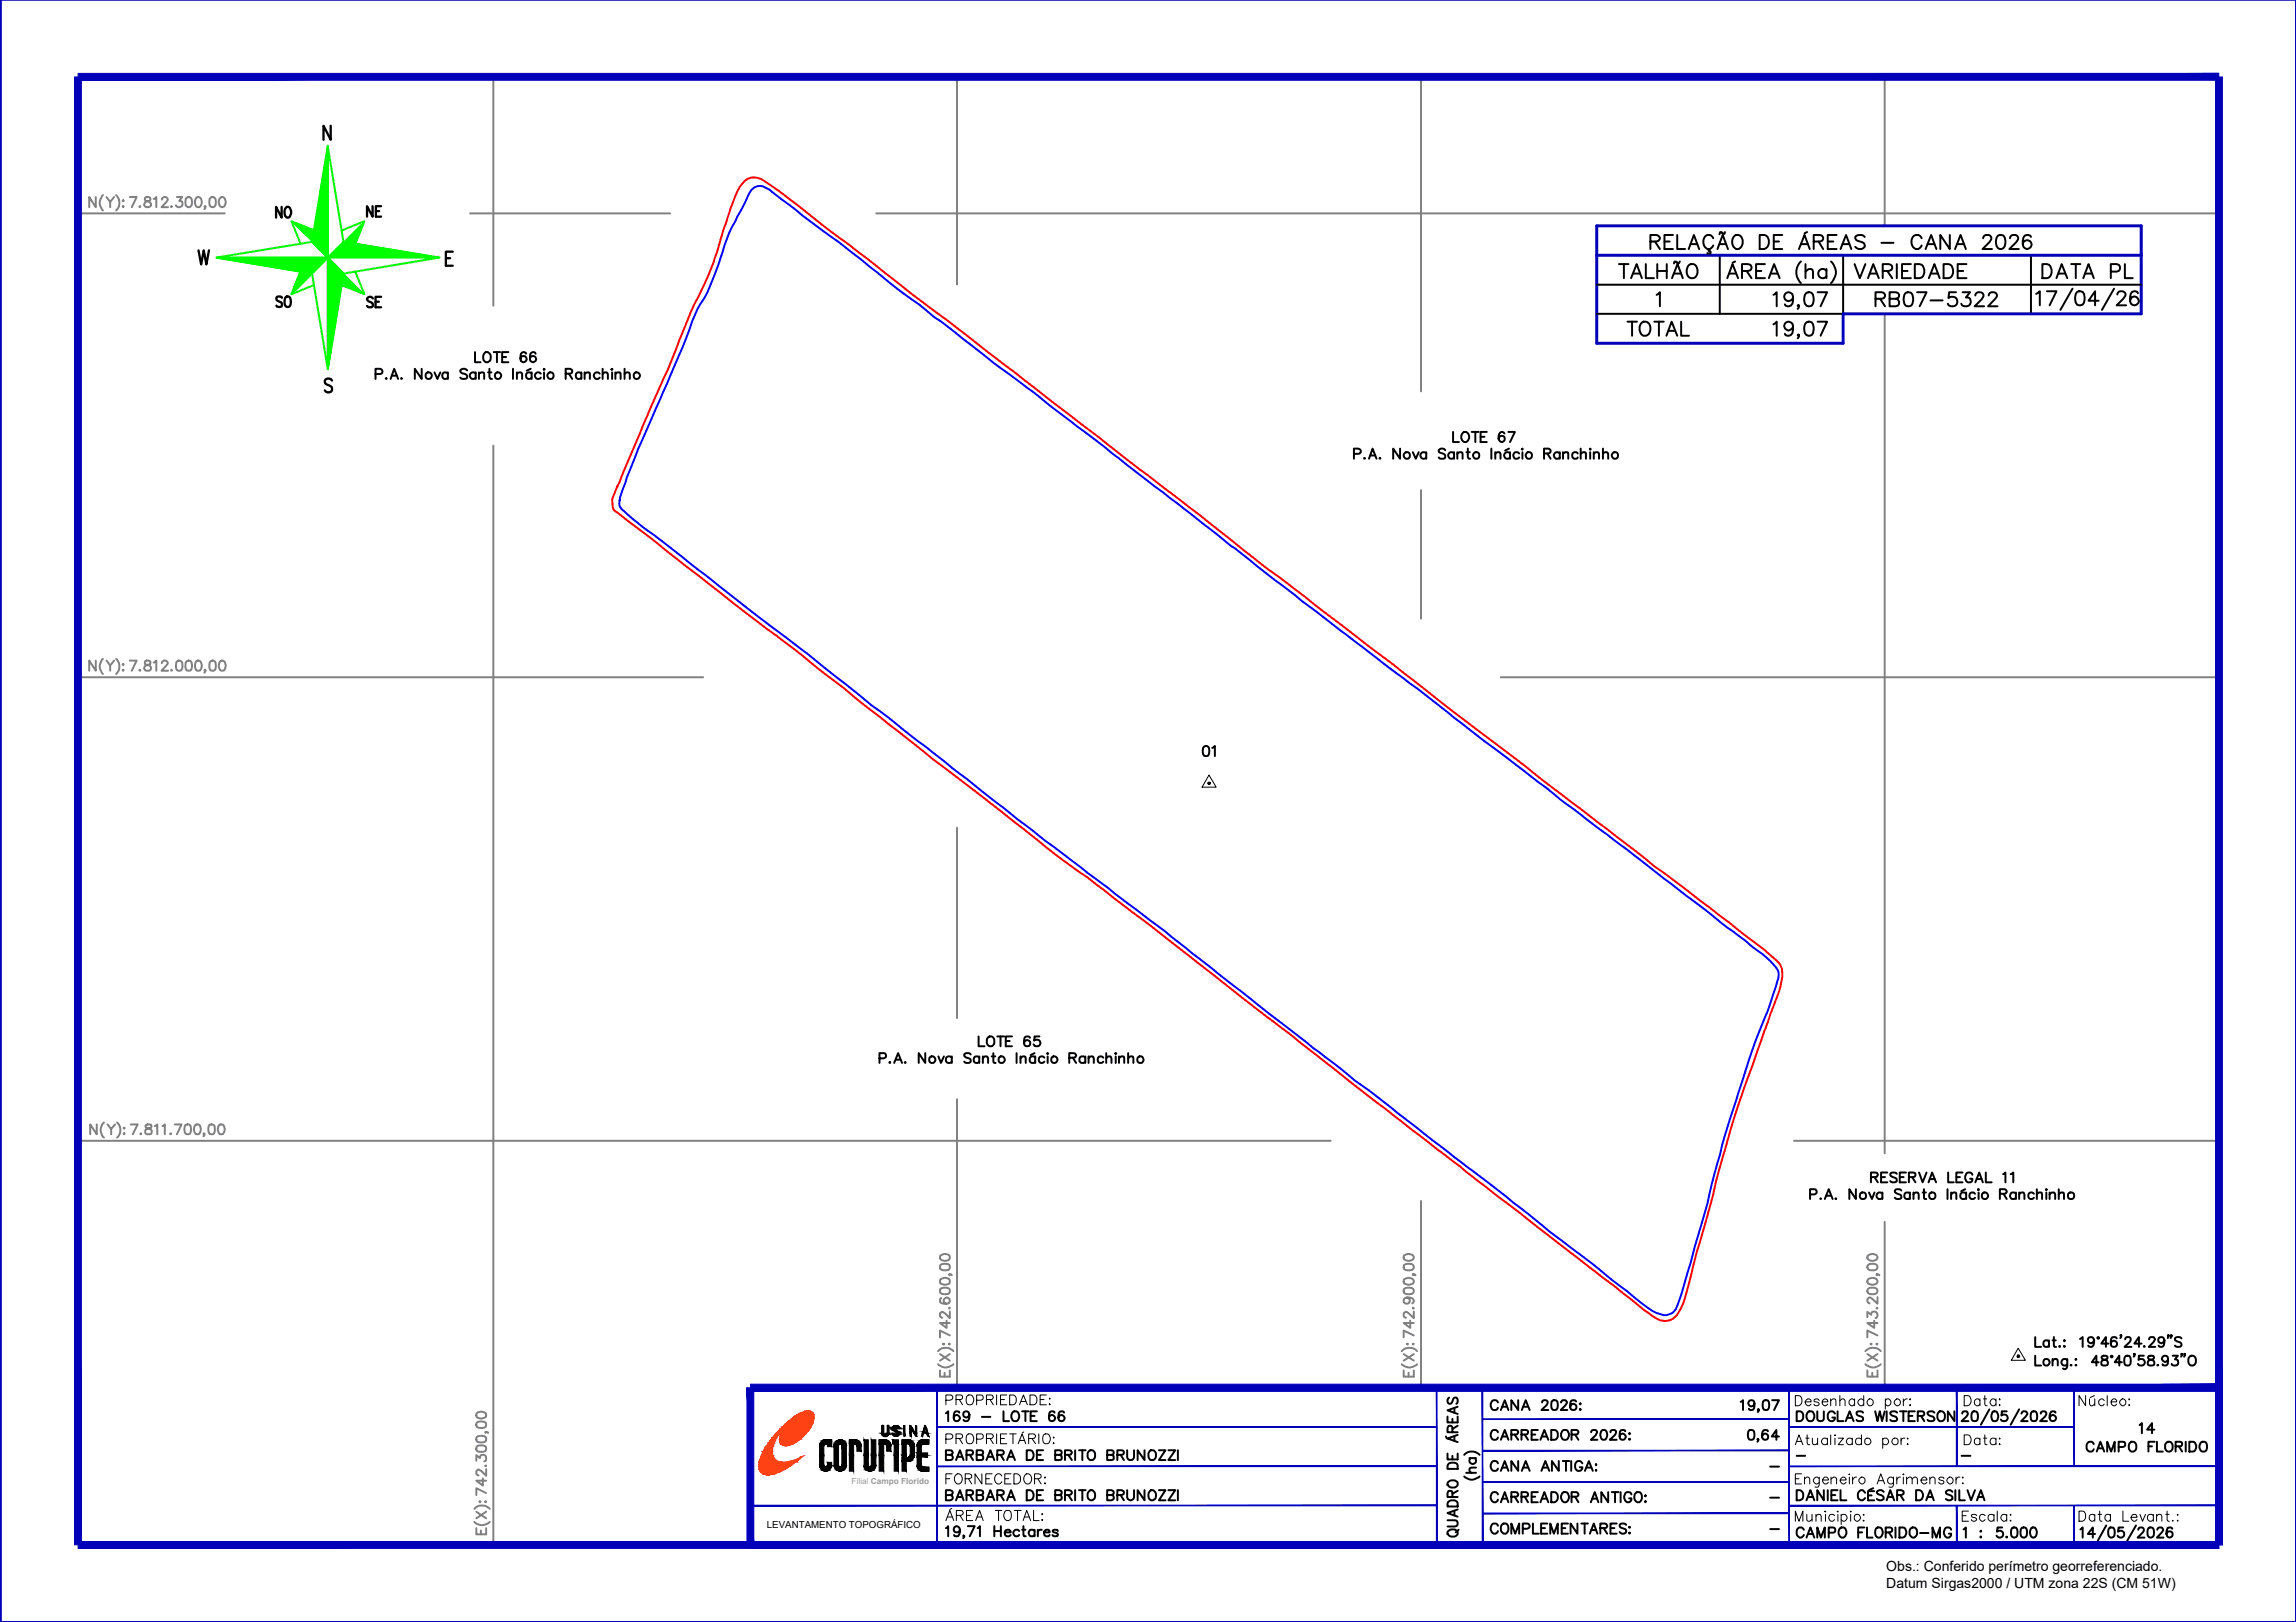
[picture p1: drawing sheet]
<svg xmlns="http://www.w3.org/2000/svg" width="297mm" height="210mm" viewBox="0 0 297 210" stroke-linecap="round" stroke-linejoin="round" font-family="sans-serif">
<defs><g id="words">
<g font-size="5.3">
<text x="263.2" y="37.4">DATA PL</text>
<text x="209.5" y="44.8">TOTAL</text>
</g>
<text font-size="4.9" x="241.7" y="40.9">RB07-5322</text>
<g font-size="4.4">
<text x="34.9" y="29.3">NO</text>
<text x="46.6" y="29.3">NE</text>
<text x="34.9" y="40.9">SO</text>
<text x="46.6" y="40.9">SE</text>
<text x="154.9" y="99.1">01</text>
</g>
<g font-size="4">
<text x="125.6" y="136.5">LOTE 65</text>
<text x="275.9" y="186.6">14</text>
</g>
<g font-size="2.6">
<text x="228.2" y="190.9">-</text>
<text x="231.4" y="189.8">-</text>
<text x="252.9" y="189.8">-</text>
<text x="228.2" y="195.1">-</text>
<text x="228.2" y="199">-</text>
</g>
<g font-size="1.8">
<text x="244" y="203.3">Obs.: Conferido perímetro georreferenciado.</text>
<text x="244" y="205.5">Datum Sirgas2000 / UTM zona 22S (CM 51W)</text>
</g>
<text font-size="1.3" x="99.2" y="197.8">LEVANTAMENTO TOPOGRÁFICO</text>
<text font-size="1.1" fill="#989898" x="110.2" y="192">Filial Campo Florido</text>
</g></defs>
<!-- layer: 0114000169001 -->
<path d="M97.2 24.6a1.37 1.37 0 0 1 1.9-.3l.4 .2 5.3 4.1a252.1 252.1 0 0 1 12 9.3 30 30 0 0 1 4 3.1l1 .6 6.8 5.4 4.9 3.6 2.5 2 6.9 5.2 25.5 20 14.9 11.3 8.8 6.9 18.4 14 13 10.1 2.3 1.6 2.7 2.2 .9 .9a1.76 1.76 0 0 1 .5 2.3l-1.2 3.7a96.3 96.3 0 0 0-4.2 11.9l-1.7 5.4-1.3 5-.6 2.5-2.2 7.8-1.7 5.5a1.61 1.61 0 0 1-2.2 1.2 6.2 6.2 0 0 1-2.6-1.6l-6.1-4.9-5.7-4.3-5.5-4.4-9.5-7.3-8.3-6.5-1.8-1.3-2.8-2.2-8-6.2-13.8-10.9-15.4-11.6-23.3-18.3a345.4 345.4 0 0 0-15-11.6l-10.7-8.5-3.3-2.4-1.8-1.5a2.47 2.47 0 0 1-1.1-1.3l.1-.9 .9-2.6 1.9-4.8a379.2 379.2 0 0 0 7.2-16.9 28.9 28.9 0 0 0 3.3-7.5l.8-2.4z" fill="none" stroke="#00f" stroke-width=".25"/>
<!-- layer: 0114000169 -->
<path d="M96.4 23.4a2.01 2.01 0 0 1 2.6 .1 130.1 130.1 0 0 1 8.5 6.4l5.6 4.3a177.6 177.6 0 0 0 9.4 7.2l24 18.6a618.4 618.4 0 0 1 17.8 13.8l16.1 12.3 7.2 5.7 9.7 7.4 2.5 1.9 11.9 9.1 2.3 1.9 3.6 2.6 4.8 3.8a113.7 113.7 0 0 1 7.7 6 2.93 2.93 0 0 1 .3 2.6l-.3 1.5-3 8.3a144.6 144.6 0 0 0-5.9 19.2l-1.7 6.1-.7 2.9a23.2 23.2 0 0 1-1.4 4.4 2.14 2.14 0 0 1-3.5 .9l-39.2-30.3-7.6-6.1-4.5-3.4-13.6-10.7-8.3-6.3a151.8 151.8 0 0 1-10.5-8l-9.5-7.3-16.9-13.4-8.9-6.8-10.6-8.4-4.9-3.7-.1-.4-.1-1 5-11.9a172.8 172.8 0 0 0 5.1-12.2l.5-1a40.4 40.4 0 0 0 3.9-10l.2-.7a31 31 0 0 1 1.8-4.6z" fill="none" stroke="#f00" stroke-width=".25"/>
<!-- layer: CONFRONTANTES -->
<g fill="none" stroke="#000" stroke-width=".25">
<path d="M48.6 48.4h.6l.3-.2a.39 .39 0 0 0-.3-.5h-.6v1.3M50 48.9l-.1 .1h.1M50.5 49l.5-1.3 .5 1.3M50.7 48.6h.6M51.9 48.9v.1h.1M54.6 47.7v1.3l-.9-1.3v1.3M56.2 48.2l.4 .8 .4-.8M57.9 48.4a.41 .41 0 0 0-.6-.1 .41 .41 0 0 0 0 .6 .41 .41 0 0 0 .6 0M57.9 48.2v.8M60.4 47.9a.49 .49 0 0 0-.4-.2 .49 .49 0 0 0-.5 .4l.3 .2 .5 .2 .1 .2v.2a.64 .64 0 0 1-.9 0M61.5 45.6v1.3h.7M61.5 48.4a.43 .43 0 0 0-.6-.1 .43 .43 0 0 0 0 .6 .43 .43 0 0 0 .6 0"/>
<path d="M61.5 48.2v.8M62 48.4a.51 .51 0 0 1 .6-.2v.8M62 48.2v.8M62.7 45.6h.2a.66 .66 0 0 1 .6 .6 .66 .66 0 0 1-.6 .7 .8 .8 0 0 1-.2-1.3zM63.1 48.2h.5M63.3 47.7v1.1l.1 .2h.3M63.9 45.6h.8M64.3 45.6v1.3M65 46.2h.5M65.8 45.6h-.8v1.3h.8M66.4 47.7v1.3M66.9 48.4a.45 .45 0 0 1 .6-.2v.2v.6"/>
<path d="M66.9 48.2v.8M68.1 45.8l-.1-.2a.4 .4 0 0 0-.6 .2 .97 .97 0 0 0 .1 1 .4 .4 0 0 0 .6-.2 .4 .4 0 0 0-.3-.5 .4 .4 0 0 0-.5 .4M68.7 47.7l-.6 .3M68.8 48.4a.41 .41 0 0 0-.6-.1 .41 .41 0 0 0 0 .6 .41 .41 0 0 0 .6 0M68.8 48.2v.8M69.3 45.8l-.1-.2a.41 .41 0 0 0-.6 .2 .97 .97 0 0 0 .1 1 .4 .4 0 0 0 .6-.2 .4 .4 0 0 0-.2-.5 .4 .4 0 0 0-.5 .4M70 48.4a.43 .43 0 0 0-.7-.1 .43 .43 0 0 0 0 .6 .43 .43 0 0 0 .7 0M70.4 47.7l.1 .1-.1 .1zM70.4 48.2v.8M73.2 48.4h.5a.3 .3 0 0 0 .3-.3 .3 .3 0 0 0-.1-.3l-.7-.1v1.3M73.6 48.4l.4 .6M75.2 48.4a.41 .41 0 0 0-.6-.1 .41 .41 0 0 0 0 .6 .41 .41 0 0 0 .6 0"/>
<path d="M75.2 48.2v.8M75.6 48.4a.51 .51 0 0 1 .7-.2v.8M75.6 48.2v.8M77.6 48.4a.43 .43 0 0 0-.6-.1 .43 .43 0 0 0 0 .6 .43 .43 0 0 0 .6 0M78 48.4a.45 .45 0 0 1 .6-.2v.2v.6M78 47.7v1.3M79.2 47.7v.2l-.1-.1zM79.2 48.2v.8M79.6 48.4a.48 .48 0 0 1 .6-.2l.1 .8M79.6 48.2v.8M80.8 48.4a.45 .45 0 0 1 .6-.2l.1 .2v.6M80.8 47.7v1.3"/>
<path d="M175.2 58.7h.5a.37 .37 0 0 0 .4-.4l-.4-.2h-.5v1.3M176.5 59.2v.1h.1M177.1 59.4l.5-1.3 .5 1.3M177.3 58.9h.6M178.5 59.2v.1h.1M181.1 58.1v1.3l-.9-1.3v1.3M182.8 58.5l.4 .9 .3-.9M184.5 58.7a.43 .43 0 0 0-.6-.1 .43 .43 0 0 0 0 .7 .43 .43 0 0 0 .6-.1M184.5 58.5v.9M187 58.3a.46 .46 0 0 0-.5-.3 .46 .46 0 0 0-.4 .4l.1 .1 .7 .3 .1 .4a.58 .58 0 0 1-.9 0M188 55.9v1.3h.8M188.1 58.7a.43 .43 0 0 0-.6-.1 .43 .43 0 0 0 0 .7 .43 .43 0 0 0 .6-.1"/>
<path d="M188.1 58.5v.9M188.5 58.7a.48 .48 0 0 1 .7-.1v.8M188.5 58.5v.9M189.2 56.1a.54 .54 0 0 1 .7-.1 .54 .54 0 0 1 .2 .7 .51 .51 0 0 1-.5 .5 .51 .51 0 0 1-.6-.5zM189.7 58.5h.4M189.9 58.1v1l.1 .2 .2 .1M190.4 55.9h.9M190.9 55.9v1.3M191.5 56.5h.6M192.3 55.9h-.8v1.3h.8M192.9 58.1v1.3M193.4 58.7a.45 .45 0 0 1 .6-.1l.1 .1v.7"/>
<path d="M193.4 58.5v.9M194.6 56.1a.34 .34 0 0 0-.5-.1 .71 .71 0 0 0 .2 1.2 .41 .41 0 0 0 .4-.4 .41 .41 0 0 0-.4-.4 .41 .41 0 0 0-.4 .4M195.1 55.9h.9l-.6 1.3M195.2 58.1l-.5 .2M195.4 58.7a.43 .43 0 0 0-.7-.1 .43 .43 0 0 0 0 .7 .43 .43 0 0 0 .7-.1M195.4 58.5v.9M196.5 58.7a.43 .43 0 0 0-.6-.1 .43 .43 0 0 0 0 .7 .43 .43 0 0 0 .6-.1M196.9 58.1h.1zM197 58.5v.9M199.8 58.7h.5l.3-.1v-.4l-.3-.1h-.5v1.3M200.2 58.7l.4 .7M201.8 58.7a.43 .43 0 0 0-.6-.1 .43 .43 0 0 0 0 .7 .43 .43 0 0 0 .6-.1"/>
<path d="M201.8 58.5v.9M202.2 58.7a.48 .48 0 0 1 .6-.1l.1 .8M202.2 58.5v.9M204.1 58.7a.41 .41 0 0 0-.6-.1 .41 .41 0 0 0 0 .6 .41 .41 0 0 0 .6 0M204.5 58.7a.51 .51 0 0 1 .6-.1l.1 .8M204.5 58.1v1.3M205.7 58.1h.1l-.1 .1zM205.7 58.5v.9M206.2 58.7a.45 .45 0 0 1 .6-.1l.1 .1v.7M206.2 58.5v.9M207.4 58.7a.45 .45 0 0 1 .6-.1l.1 .1v.7M207.4 58.1v1.3"/>
<path d="M113.8 137l.7-.1a.33 .33 0 0 0 .1-.4 .33 .33 0 0 0-.3-.2h-.5v1.3M115.1 137.4l-.1 .1h.2M115.7 137.6l.5-1.3 .5 1.3M115.9 137.1h.6M117.1 137.4l-.1 .1h.2M119.7 136.3v1.3l-.8-1.3v1.3M121.4 136.7l.3 .9 .4-.9M123.1 136.9a.42 .42 0 0 0-.6-.1 .42 .42 0 0 0 0 .6 .42 .42 0 0 0 .6 0M123.1 136.7v.9M138.3 136.9l.8-.1 .1-.3-.1-.2h-.8v1.3M138.8 136.9l.4 .7M140.4 136.9a.42 .42 0 0 0-.6-.1 .42 .42 0 0 0 0 .6 .42 .42 0 0 0 .6 0"/>
<path d="M140.4 136.7v.9M140.8 137l.2-.2h.4l.1 .8M140.8 136.7v.9M142.7 136.9a.41 .41 0 0 0-.6-.1 .41 .41 0 0 0 0 .6 .41 .41 0 0 0 .6 0M143.1 137l.2-.2h.4l.1 .8M143.1 136.3v1.3M144.3 136.3h.1l-.1 .1zM144.3 136.7v.9M144.8 137l.3-.3 .3 .1v.8M144.8 136.7v.9M146 137l.2-.3 .4 .1v.8M146 136.3v1.3"/>
<path d="M234.2 154.6l.7-.1a.33 .33 0 0 0 .1-.4 .33 .33 0 0 0-.3-.2h-.5v1.3M235.5 155.1v.1l.1-.1M236.1 155.2l.5-1.3 .5 1.3M236.3 154.7h.6M237.5 155.1h-.1h.2M240.1 153.9v1.3l-.8-1.3v1.3M241.8 154.3l.4 .9 .3-.9M242 152.3h.6a.36 .36 0 0 0 .3-.4l-.1-.1-.8-.1v1.3M242.5 152.3l.4 .7M243.4 152.3h.5M243.5 154.5a.42 .42 0 0 0-.6-.1 .42 .42 0 0 0 0 .7 .42 .42 0 0 0 .6-.1M243.5 154.3v.9"/>
<path d="M244.2 151.7h-.8v1.3h.8M245.4 151.9a.48 .48 0 0 0-.9 .1l.1 .2 .5 .2a.3 .3 0 0 1 .3 .3 .3 .3 0 0 1-.3 .3h-.4l-.2-.2M245.8 152.3h.5M246 154.1a.48 .48 0 0 0-.9 .1l.1 .1 .5 .3a.3 .3 0 0 1 .3 .3 .3 .3 0 0 1-.3 .3l-.4-.1-.2-.1M246.6 151.7h-.8v1.3h.8M247 152.3h.5a.3 .3 0 0 0 .3-.3 .3 .3 0 0 0-.3-.3h-.5v1.3M247.1 154.5a.41 .41 0 0 0-.6-.1 .41 .41 0 0 0 0 .6 .41 .41 0 0 0 .6 0M247.1 154.3v.9M247.4 152.3l.4 .7M247.6 154.6l.1-.2h.4l.1 .8M247.6 154.3v.9M248.3 151.7l.4 1.3 .5-1.3"/>
<path d="M248.7 154.3h.5M248.9 153.9v1.1v.1l.3 .1M249.5 153l.5-1.3 .5 1.3M249.7 152.6h.6M252 153.9v1.3M252 151.7v1.3h.8M252.4 154.6l.2-.2h.5v.8M252.4 154.3v.9M253.1 152.3h.5M253.9 151.7h-.8v1.3h.8M254.2 153.9l-.5 .2M254.4 154.5a.42 .42 0 0 0-.7-.1 .42 .42 0 0 0 0 .7 .42 .42 0 0 0 .7-.1"/>
<path d="M254.4 154.3v.9M255.2 152a.48 .48 0 0 0-.6-.3 .48 .48 0 0 0-.4 .5v.3a.47 .47 0 0 0 .5 .5 .47 .47 0 0 0 .5-.5h-.3M255.5 154.5a.41 .41 0 0 0-.6-.1 .41 .41 0 0 0 0 .6 .41 .41 0 0 0 .6 0M255.6 153l.5-1.3 .4 1.3M255.7 152.6h.7M255.9 153.9h.1v.1zM256 154.3v.9M256.9 151.7v1.3h.8M258.7 154.5l.8-.1a.3 .3 0 0 0 .1-.3 .3 .3 0 0 0-.3-.2h-.6v1.3M259.2 151.9l.2-.2v1.3M259.2 154.5l.4 .7M260.1 151.9l.4-.2v1.3"/>
<path d="M260.8 154.5a.42 .42 0 0 0-.6-.1 .42 .42 0 0 0 0 .7 .42 .42 0 0 0 .6-.1M260.8 154.3v.9M261.2 154.6l.2-.2h.4l.1 .8M261.2 154.3v.9M263.1 154.5a.41 .41 0 0 0-.6-.1 .41 .41 0 0 0 0 .6 .41 .41 0 0 0 .6 0M263.5 154.6l.2-.2h.4l.1 .8M263.5 153.9v1.3M264.7 153.9h.1l-.1 .1zM264.7 154.3v.9M265.2 154.6l.2-.2h.4l.1 .8M265.2 154.3v.9M266.3 154.6l.3-.2h.4v.8"/>
<path d="M266.3 153.9v1.3"/>
<circle cx="55.4" cy="48.6" r=".43"/>
<circle cx="64.4" cy="48.6" r=".43"/>
<circle cx="71.2" cy="48.6" r=".43"/>
<circle cx="82.4" cy="48.6" r=".43"/>
<circle cx="182" cy="58.9" r=".43"/>
<circle cx="191" cy="58.9" r=".43"/>
<circle cx="197.8" cy="58.9" r=".43"/>
<circle cx="208.9" cy="58.9" r=".43"/>
<circle cx="120.6" cy="137.1" r=".43"/>
<circle cx="147.5" cy="137.1" r=".43"/>
<circle cx="241" cy="154.7" r=".44"/>
<circle cx="250" cy="154.7" r=".44"/>
<circle cx="256.8" cy="154.7" r=".43"/>
<circle cx="267.9" cy="154.7" r=".44"/>
</g>
<!-- layer: MARGEM -->
<path d="M.1 0h296.9v209.9h-296.9z" fill="none" stroke="#0000b8" stroke-width=".25"/>
<!-- layer: SETA_NORTE -->
<g fill="none" stroke="#0f0" stroke-width=".25">
<path d="M42.4 19h.1M42.4 18.9l2 12.4 12.4 2-12.4 2.1-2 12.4-2-12.4-12.4-2.1 12.4-2zM42.4 18.9v28.9M42.4 19.1h.1M42.4 19.2v.1M42.4 19.4h-.1M42.4 19.5l-.1 .1M42.4 19.6l-.1 .1M42.4 19.7l-.1 .2M42.4 19.9l-.2 .1M42.4 20l-.2 .2M28 33.3h28.8"/>
<path d="M28.1 33.3v.1M28.2 33.3l-.1 .1M28.3 33.3v.1M28.4 33.3v.1M28.6 33.3l-.1 .1M28.7 33.3l-.1 .2M28.8 33.3l-.1 .2M28.9 33.3l-.1 .2M29.1 33.3l-.2 .2M29.2 33.3l-.2 .2M29.3 33.3l-.1 .2M29.4 33.3l-.2 .2"/>
<path d="M29.6 33.3l-.2 .3M29.7 33.3l-.3 .3M29.8 33.3l-.2 .3M30 33.3l-.3 .3M30.1 33.3l-.3 .3M30.2 33.3l-.3 .4M30.3 33.3l-.3 .4M30.5 33.3l-.4 .4M30.6 33.3l-.4 .4M30.7 33.3l-.4 .4M30.8 33.3l-.3 .5M31 33.3l-.4 .5"/>
<path d="M31.1 33.3l-.4 .5M31.2 33.3l-.4 .5M31.4 33.3l-.5 .5M31.5 33.3l-.5 .5M31.6 33.3l-.5 .5M31.7 33.3l-.5 .6M31.9 33.3l-.6 .6M32 33.3l-.6 .6M32.1 33.3l-.6 .6M32.2 33.3l-.5 .7M32.4 33.3l-.6 .7M32.5 33.3l-.6 .7"/>
<path d="M32.6 33.3l-.6 .7M32.8 33.3l-.7 .7M32.9 33.3l-.7 .8M33 33.3l-.7 .8M33.1 33.3l-.7 .8M33.3 33.3l-.8 .8M33.4 33.3l-.8 .8M33.5 33.3l-.7 .8M33.6 33.3l-.8 .8M33.8 33.3l-.8 .9M33.9 33.3l-.8 .9M34 33.3l-.8 .9"/>
<path d="M34.1 33.3l-.8 .9M34.3 33.3l-.9 .9M34.4 33.3l-.9 1M34.5 33.3l-.9 1M34.7 33.3l-1 1M34.8 33.3l-.9 1M34.9 33.3l-1 1M35 33.3l-.9 1M35.2 33.3l-1.1 1M35.3 33.3l-1 1.1M35.4 33.3l-1 1.1M35.5 33.3l-1 1.1"/>
<path d="M35.7 33.3l-1.1 1.1M35.8 33.3l-1.1 1.1M36 33.3l-1.2 1.2M36.1 33.3l-1.1 1.2M36.2 33.3l-1.2 1.2M36.4 33.3l-1.2 1.2M36.5 33.3l-1.3 1.3M36.6 33.3l-1.2 1.3M36.7 33.3l-1.2 1.3M36.9 33.3l-1.3 1.3M37 33.3l-1.3 1.3M37.1 33.3l-1.3 1.3"/>
<path d="M37.2 33.3l-1.3 1.3M37.4 33.3l-1.4 1.4M37.5 33.3l-1.4 1.4M37.6 33.3l-1.3 1.4M37.7 33.3l-1.3 1.4M37.9 33.3l-1.4 1.4M37.9 28.7l2.5 2.5M38 33.3l-1.4 1.5M38.1 28.8l2.3 2.3M38.1 33.3l-1.4 1.5M38.3 33.3l-1.5 1.5M38.3 28.9l2.1 2.1"/>
<path d="M38.4 33.3l-1.5 1.5M38.5 33.3l-1.5 1.5M38.6 33.3l-1.5 1.6M38.7 29.1l1.8 1.7M38.8 33.3l-1.6 1.6M38.9 33.3l-1.6 1.6M38.9 35.2h-.1M38.9 29.1l1.6 1.6M39 33.3l-1.5 1.6M39 35.2l-.2 .2M39.1 33.3l-1.5 1.6M39.2 35.2l-.6 .6"/>
<path d="M39.3 33.3l-1.6 1.6M39.3 29.3l1.2 1.2M39.4 33.3l-1.6 1.6M39.4 35.2l-1 1M39.5 33.3l-1.6 1.7M39.5 29.4l1 1M39.7 33.3l-1.7 1.7M39.7 29.4l.8 .8M39.8 33.3l-1.7 1.7M39.9 33.3l-1.7 1.7M39.9 29.5l.7 .7M40 33.3l-1.7 1.8"/>
<path d="M40.2 33.3l-1.8 1.8M40.2 35.4l-2.3 2.2M40.2 29.6l.4 .4M40.3 33.3l-1.7 1.8M40.4 31.3l2 2-2 2.1M40.4 29.7l.2 .2M40.4 33.3l-1.8 1.8M40.5 33.3l-1.7 1.8M40.6 29.8h.1M40.6 29.8l-2.9-1.2 1.2 3M40.6 36.9l-2.9 1.2M40.7 33.3l-1.8 1.9"/>
<path d="M40.8 33.3l-1.8 1.9M40.9 33.3l-2.2 2.3M41 33.3l-1.8 1.9M41.2 33.3l-2.7 2.7M41.3 33.3l-1.9 1.9M41.4 33.3l-3.1 3.1M41.6 33.3l-3.3 3.3M41.7 33.3l-3.5 3.5M41.8 33.3l-3.7 3.8M41.9 33.3l-3.9 4M42.1 33.3l-4.1 4.2M42.2 33.3l-2 2.1"/>
<path d="M42.3 33.3l-4.5 4.6M42.4 33.3l-4.7 4.8 1.2-2.9M42.4 23.9l-1 1M42.4 37.6l2-2 2.3 2.3M42.4 33.4h.1M42.4 20.1l-.2 .3M42.4 20.2l-.3 .3M42.4 20.4l-.3 .3M42.4 20.5l-.3 .3M42.4 20.6l-.3 .4M42.4 20.8l-.3 .3M42.4 20.9l-.4 .4"/>
<path d="M42.4 21l-.4 .4M42.4 21.1l-.4 .5M42.4 21.3l-.5 .4M42.4 21.4l-.5 .5M42.4 21.5l-.5 .5M42.4 21.6l-.5 .6M42.4 21.8l-.5 .5M42.4 21.9l-.6 .6M42.4 22l-.6 .7M42.4 22.2l-.6 .6M42.4 22.3l-.6 .7M42.4 22.4l-.7 .7"/>
<path d="M42.4 22.5l-.7 .8M42.4 22.7l-.7 .7M42.4 22.8l-.8 .8M42.4 22.9l-.8 .8M42.4 23l-.8 .9M42.4 23.2l-.8 .8M42.4 23.3l-.8 .9M42.4 23.4l-.9 .9M42.4 23.6l-.9 .9M42.4 23.7l-.9 1M42.4 23.8l-.9 1M42.4 24.1l-1 1"/>
<path d="M42.4 24.2l-1 1M42.4 24.3l-1.1 1.1M42.4 24.4l-1.1 1.1M42.4 24.6l-1.1 1.1M42.4 24.7l-1.1 1.1M42.4 24.8l-1.1 1.2M42.4 24.9l-1.2 1.3M42.4 25.1l-1.2 1.2M42.4 25.2l-1.2 1.3M42.4 25.3l-1.3 1.3M42.4 25.5l-1.3 1.3M42.4 25.6l-1.3 1.3"/>
<path d="M42.4 25.8l-1.3 1.3M42.4 25.9l-1.4 1.3M42.4 26l-1.4 1.4M42.4 26.1l-1.4 1.4M42.4 26.3l-1.4 1.4M42.4 26.4l-1.4 1.4M42.4 26.5l-1.5 1.5M42.4 26.6l-1.5 1.5M42.4 26.8l-1.5 1.5M42.4 26.9l-1.6 1.6M42.4 27l-1.6 1.6M42.4 27.1l-1.6 1.7"/>
<path d="M42.4 27.3l-1.6 1.6M42.4 27.4l-1.6 1.7M42.4 27.5l-1.7 1.7M42.4 27.7l-1.7 1.7M42.4 27.8l-1.7 1.7M42.4 27.9l-1.7 1.7M42.4 28l-1.8 1.8M42.4 28.2l-1.8 1.8M42.4 28.3l-1.8 1.8M42.4 28.4l-1.9 1.9M42.4 28.5l-1.9 1.9M42.4 28.7l-1.9 1.9-1.4-1.4"/>
<path d="M42.4 28.8l-1.9 1.9M42.4 28.9l-1.9 2-2-1.9M42.4 29.1l-2 1.9M42.4 29.2l-2 2M42.4 29.3l-2 2M42.4 29.4l-1.9 2M42.4 29.6l-1.9 1.9M42.4 29.7l-1.8 1.8M42.4 29.8l-1.7 1.8M42.4 29.9l-1.7 1.7M42.4 30.1l-1.6 1.6M42.4 30.2l-1.6 1.6"/>
<path d="M42.4 30.3l-1.5 1.5M42.4 30.5l-1.4 1.4M42.4 30.6l-1.4 1.4M42.4 30.7l-1.3 1.3M42.4 30.8l-1.2 1.3M42.4 31l-1.2 1.1M42.4 31.1l-1.1 1.1M42.4 31.2l-1.1 1.1M42.4 31.3l-1 1.1M42.4 31.5l-.9 .9M42.4 31.6l-.8 .9M42.4 31.7l-.8 .8"/>
<path d="M42.4 31.8l-.7 .8M42.4 32l-.7 .7M42.4 32.1l-.6 .6M42.4 32.2l-.5 .6M42.4 32.4l-.5 .5M42.4 32.5l-.4 .4M42.4 32.6l-.3 .4M42.4 32.7l-.3 .3M42.4 32.9l-.2 .2M42.4 33l-.2 .2M42.4 33.1l-.1 .1M42.4 33.2v.1"/>
<path d="M42.5 33.4l-.1 .1M42.6 33.5l-.2 .1M42.6 33.5l-.2 .3M42.7 33.6l-.3 .3M42.7 33.7l-.3 .3M42.8 33.8l-.4 .3M42.9 33.8l-.5 .5M43 33.9l-.6 .5M43 33.9l-.6 .6M43.1 34l-.7 .6M43.1 34.1l-.7 .7M43.2 34.1l-.8 .8"/>
<path d="M43.3 34.2l-.9 .8M43.3 34.3l-.9 .9M43.4 34.3l-1 1M43.5 34.4l-1.1 1M43.5 34.4l-1.1 1.1M43.6 34.5l-1.2 1.2M43.6 34.6l-1.2 1.2M43.7 40l-1.3 1.3M43.7 39.8l-1.3 1.4M43.7 34.6l-1.3 1.3M43.8 39.7l-1.4 1.3M43.8 39.6l-1.4 1.3"/>
<path d="M43.8 34.7l-1.4 1.3M43.8 39.4l-1.4 1.4M43.8 39.2l-1.4 1.5M43.8 39.1l-1.4 1.4M43.8 34.8l-1.4 1.4M43.9 38.9l-1.5 1.5M43.9 38.8l-1.5 1.5M43.9 34.8l-1.5 1.5M43.9 38.6l-1.5 1.5M43.9 38.5l-1.5 1.5M44 38.3l-1.6 1.6M44 34.9l-1.6 1.5"/>
<path d="M44 38.2l-1.6 1.6M44 38l-1.6 1.6M44 34.9l-1.6 1.6M44.1 37.9l-1.7 1.6M44.1 37.7l-1.7 1.6M44.1 37.6l-1.7 1.6M44.1 35l-1.7 1.7M44.1 37.4l-1.7 1.7M44.1 37.3l-1.7 1.7M44.1 35.1l-1.7 1.7M44.2 37.1l-1.8 1.7M44.2 36.9l-1.8 1.8"/>
<path d="M44.2 29.8l2.9-1.2-1.1 3M44.2 36.8l-1.8 1.8M44.2 35.2l-1.8 1.7M44.2 36.8l.1 .1M44.2 36.8l.3 .2M44.3 36.5l-1.9 1.8M44.3 35.2l-1.9 1.9M44.3 36.5l.6 .7M44.3 36.4l.8 .8M44.3 36.2l-1.9 1.9M44.3 36.2l1.2 1.2M44.4 36l-2 1.9"/>
<path d="M44.4 35.3l-2 1.9M44.4 36.1l1.3 1.4M44.4 36l1.5 1.6M44.4 35.9l1.7 1.7M44.4 35.9l-2 1.9M44.4 35.7l-2 2M44.4 35.3l-2 2M44.4 35.8l1.9 1.9M44.4 35.7l2.1 2.1M44.4 31.3l-2 2 2 2.1M44.4 35.4l-2 2M44.4 35.5l2.5 2.5"/>
<path d="M44.5 31.3l-2.1 2M44.6 31.3l-2 2M44.7 37.1l-.4-.5-1.9 1.9M44.7 31.3l-2 2M44.8 31.4l-2 1.9M44.9 31.4l-1.9 1.9M45 31.4l-1.9 1.9M45.2 31.4l-2 1.9M45.2 31.4l-1.9 1.9M45.3 37.3l-1-1-1.9 1.9M45.4 31.5l-1.9 1.8M45.5 31.5l-1.9 1.8"/>
<path d="M45.6 31.5l-1.9 1.8M45.7 31.5l-1.9 1.8M45.8 31.5l-1.8 1.8M46 35.2l1.1 2.9-2.9-1.2M46 31.6l-1.8 1.7M46 31.5l-1.9 1.8M46.1 31.3l-.3 .3M46.1 31.6l-1.7 1.7M46.1 31.1l-.4 .4M46.2 31.6l-1.7 1.7M46.2 30.9l-.6 .6M46.3 30.7l-.8 .8"/>
<path d="M46.3 31.6l-1.7 1.7M46.4 30.5l-1 1M46.5 31.6l-1.8 1.7M46.5 30.3l-1.2 1.2M46.6 31.6l-1.7 1.7M46.6 30.1l-1.4 1.3M46.6 29.9l-1.5 1.5M46.7 31.7l-1.7 1.6M46.7 29.6l-1.7 1.8M46.8 31.7l-1.7 1.6M46.8 29.4l-1.9 2M46.9 31.7l-1.7 1.6"/>
<path d="M46.9 29.2l-2.1 2.1M47 31.7l-1.6 1.6M47 29l-2.4 2.3M47.1 28.8l-2.5 2.5M47.1 31.8l-1.6 1.5M47.2 31.8l-1.6 1.5M47.3 31.8l-1.6 1.5M47.4 31.8l-1.5 1.5M47.5 31.8l-1.5 1.5M47.7 31.8l-1.6 1.5M47.8 31.8l-1.5 1.5M47.9 31.9l-1.5 1.4"/>
<path d="M48 31.9l-1.5 1.4M48.1 31.9l-1.5 1.4M48.2 31.9l-1.4 1.4M48.3 31.9l-1.4 1.4M48.4 32l-1.4 1.3M48.5 32l-1.4 1.3M48.6 32l-1.3 1.3M48.8 32l-1.4 1.3M48.8 32l-1.3 1.3M49 32.1l-1.3 1.2M49.1 32.1l-1.3 1.2M49.2 32.1l-1.3 1.2"/>
<path d="M49.3 32.1l-1.3 1.2M49.4 32.1l-1.2 1.2M49.5 32.1l-1.2 1.2M49.6 32.1l-1.2 1.2M49.7 32.2l-1.2 1.1M49.9 32.2l-1.2 1.1M49.9 32.2l-1.1 1.1M50.1 32.2l-1.2 1.1M50.2 32.2l-1.1 1.1M50.3 32.3l-1.1 1M50.4 32.3l-1.1 1M50.5 32.3l-1.1 1"/>
<path d="M50.6 32.3l-1 1M50.7 32.4l-1 .9M50.8 32.4l-.9 .9M50.9 32.4l-.9 .9M51 32.4l-.9 .9M51.2 32.4l-1 .9M51.3 32.4l-.9 .9M51.4 32.4l-.9 .9M51.5 32.5l-.9 .8M51.6 32.5l-.9 .8M51.7 32.5l-.8 .8M51.8 32.5l-.8 .8"/>
<path d="M51.9 32.5l-.8 .8M52 32.6l-.7 .7M52.1 32.6l-.7 .7M52.2 32.6l-.7 .7M52.4 32.6l-.8 .7M52.5 32.6l-.7 .7M52.6 32.7l-.7 .6M52.7 32.7l-.7 .6M52.8 32.7l-.7 .6M52.9 32.7l-.6 .6M53 32.7l-.6 .6M53.1 32.7l-.6 .6"/>
<path d="M53.2 32.7l-.6 .6M53.3 32.8l-.5 .5M53.5 32.8l-.6 .5M53.5 32.8l-.5 .5M53.7 32.8l-.5 .5M53.8 32.8l-.5 .5M53.9 32.9l-.5 .4M54 32.9l-.5 .4M54.1 32.9l-.4 .4M54.2 32.9l-.4 .4M54.3 32.9l-.4 .4M54.4 32.9l-.4 .4"/>
<path d="M54.6 32.9l-.4 .4M54.6 33l-.3 .3M54.8 33l-.4 .3M54.8 33l-.2 .3M55 33l-.3 .3M55.1 33.1l-.3 .2M55.2 33.1l-.3 .2M55.3 33.1l-.2 .2M55.4 33.1l-.2 .2M55.5 33.1l-.2 .2M55.7 33.2l-.3 .1M55.7 33.2l-.1 .1"/>
<path d="M55.9 33.2l-.2 .1M56 33.2l-.2 .1M56.1 33.2l-.1 .1M56.2 33.2l-.1 .1M56.3 33.2l-.1 .1M56.4 33.3h-.1M56.5 33.3h.1M56.7 33.3h.1M42.4 47.6h.1M42.4 47.5h.1M42.5 47.3l-.1 .1M42.5 47.2l-.1 .1"/>
<path d="M42.5 47l-.1 .1M42.6 46.9l-.2 .1M42.6 46.7l-.2 .2M42.6 46.5l-.2 .3M42.7 46.4l-.3 .2M42.7 46.2l-.3 .3M42.7 46.1l-.3 .3M42.7 45.9l-.3 .3M42.7 45.8l-.3 .3M42.8 45.6l-.4 .4M42.8 45.5l-.4 .4M42.8 45.4l-.4 .3"/>
<path d="M42.8 45.2l-.4 .4M42.9 45l-.5 .5M42.9 44.9l-.5 .5M42.9 44.7l-.5 .5M43 44.5l-.6 .6M43 44.4l-.6 .6M43 44.3l-.6 .5M43 44.1l-.6 .6M43 44l-.6 .6M43.1 43.8l-.7 .7M43.1 43.7l-.7 .6M43.1 43.5l-.7 .7"/>
<path d="M43.1 43.4l-.7 .7M43.2 43.2l-.8 .8M43.2 43l-.8 .8M43.2 42.9l-.8 .8M43.3 42.7l-.9 .9M43.3 42.6l-.9 .8M43.3 42.4l-.9 .9M43.3 42.3l-.9 .9M43.3 42.1l-.9 1M43.4 42l-1 .9M43.4 41.8l-1 1M43.4 41.7l-1 1"/>
<path d="M43.5 41.5l-1.1 1.1M43.5 41.4l-1.1 1M43.5 41.2l-1.1 1.1M43.5 41.1l-1.1 1.1M43.5 40.9l-1.1 1.2M43.6 40.7l-1.2 1.2M43.6 40.6l-1.2 1.2M43.6 40.4l-1.2 1.3M43.6 40.3l-1.2 1.2M43.7 40.1l-1.3 1.3"/>
</g>
<path d="M42.8 16.3v1.8l-.9-1.8v1.8M25.7 32.4l.3 1.8 .4-1.8 .3 1.8 .3-1.8M57.7 33.4h.5M58.6 32.6h-.9v1.8h.9M43 49.2a.48 .48 0 0 0-.6-.2 .48 .48 0 0 0-.3 .6l.6 .3a.48 .48 0 0 1 .2 .7 .48 .48 0 0 1-.8 .1l-.1-.2" fill="none" stroke="#000" stroke-width=".3"/>
<!-- layer: MARGEM -->
<g fill="#0000b8" stroke="#0000b8" stroke-width=".13">
<path d="M185.8 179.6l.1 20.1v-20.1zM185.8 179.6l.1 20.1h-.1z"/>
<path d="M97.1 194.8v.1l88.8-.1zM97.1 194.9l88.8-.1v.1z"/>
<path d="M231.5 194.8v.1l55.5-.1zM231.5 194.9l55.5-.1v.1z"/>
<path d="M121.2 189.7v.1l64.7-.1zM121.2 189.8l64.7-.1v.1z"/>
<path d="M231.5 189.7v.1l55.6-.1zM231.5 189.8l55.6-.1v.1z"/>
<path d="M121.2 184.6v.1l64.7-.1zM121.2 184.7l64.7-.1v.1z"/>
<path d="M121.2 179.6l.1 20.3v-20.3zM121.2 179.6l.1 20.3h-.1z"/>
<path d="M191.8 179.6v20.1v-20.1zM191.8 179.6v20.1z"/>
<path d="M231.4 179.6l.1 20.1v-20.1zM231.4 179.6l.1 20.1h-.1z"/>
<path d="M253.1 194.8l.1 5.1v-5.1zM253.1 194.8l.1 5.1h-.1z"/>
<path d="M268.3 194.8l.1 5.1v-5.1zM268.3 194.8l.1 5.1h-.1z"/>
<path d="M231.5 184.6v.1l36.8-.1zM231.5 184.7l36.8-.1v.1z"/>
<path d="M268.3 179.6v10.2h.1zM268.3 179.6h.1v10.2z"/>
<path d="M253.1 179.6v10.2h.1zM253.1 179.6h.1v10.2z"/>
<path d="M191.8 183.6v.1l39.7-.1zM191.8 183.7l39.7-.1v.1z"/>
<path d="M191.8 187.7v.1l39.7-.1zM191.8 187.8l39.7-.1v.1z"/>
<path d="M191.8 191.7v.1l39.7-.1zM191.8 191.8l39.7-.1v.1z"/>
<path d="M191.8 195.8v.1l39.7-.1zM191.8 195.9l39.7-.1v.1z"/>
<path d="M121.2 179.6l.1 20.1v-20.1zM121.2 179.6l.1 20.1h-.1z"/>
<path d="M286.6 179.6l.9 20.3v-20.3zM286.6 179.6l.9 20.3h-.9z"/>
<path d="M97.1 200.4h189.9v-.9zM97.1 199.5h189.9l-189.9 .9z"/>
<path d="M96.6 179.6v20.3h.9zM96.6 179.6h.9v20.3z"/>
<path d="M97.1 179.1v1l189.9-1zM97.1 180.1l189.9-1v1z"/>
<path d="M9.6 10l.9 189.9v-189.9zM9.6 10l.9 189.9h-.9z"/>
<path d="M10.1 199.5v.9l276.9-.9zM10.1 200.4l276.9-.9v.9z"/>
<path d="M286.6 10v189.9h.9zM286.6 10h.9v189.9z"/>
<path d="M10.1 10.4h276.9v-.9zM10.1 9.5h276.9l-276.9 .9z"/>
</g>
<g fill="none" stroke="#000" stroke-width=".25">
<path d="M114.1 185.5v.2l.4 .2M114.1 185.5v-1h.2v1M114.2 185.5l.1 .1 .2 .1M114.5 185.7h.1M114.5 185.9h.1M114.8 185.5l-.1 .1-.1 .1M114.8 185.5v-1h.2v1M115 185.5l-.1 .2-.3 .2M122.4 182.9l.3-.3v1.3M122.4 188.3l.7-.1 .2-.3-.2-.2h-.7v1.2h.8l.1-.4-.4-.2M122.4 193.5l.7-.1 .2-.2-.2-.3-.7-.1v1.4l.7-.1a.33 .33 0 0 0 0-.6h-.2M122.4 197.8l.3-.3v1.3"/>
<path d="M123.7 188.9l.5-1.2 .5 1.2M123.7 194.2l.5-1.4 .5 1.4M123.9 188.5h.6M123.9 193.7h.6M124.1 182.8a.42 .42 0 0 0-.5-.1 1.1 1.1 0 0 0 0 1.2 .41 .41 0 0 0 .6-.2 .41 .41 0 0 0-.3-.6 .41 .41 0 0 0-.5 .4M124.2 198a.4 .4 0 0 1-.5 .3 .4 .4 0 0 1-.2-.6 .4 .4 0 0 1 .6 0 1.02 1.02 0 0 1-.1 1.1 .42 .42 0 0 1-.6-.2M124.7 198.8v-.1a.22 .22 0 0 1-.1 .4M125 188.3l.8-.1 .1-.2-.1-.3h-.8v1.2M125 193.5l.8-.1 .1-.2-.1-.2-.2-.2h-.6v1.4M125.2 197.5h.9l-.6 1.3M125.4 183.1a.41 .41 0 0 1-.5 .3 .41 .41 0 0 1-.3-.5 .41 .41 0 0 1 .6-.2 .86 .86 0 0 1 0 1.2 .42 .42 0 0 1-.5-.2M125.5 188.3l.4 .6"/>
<path d="M125.5 193.5l.4 .7M126.4 188.3l.7-.1 .1-.2-.1-.3h-.7v1.2h.7a.37 .37 0 0 0 .1-.5l-.3-.1M126.4 193.5h.5l.3-.1v-.4l-.3-.2h-.5v1.4l.7-.1a.33 .33 0 0 0 .1-.4 .33 .33 0 0 0-.3-.2M126.5 197.8l.3-.3v1.3M127 183.4h1.1M127.6 188.9l.5-1.2 .5 1.2M127.6 194.2l.5-1.4 .5 1.4M127.8 188.5h.6M127.8 193.7h.6M128.6 197.5v1.3M128.6 198.1h.9M129 188.3l.7-.1 .2-.2-.1-.2-.2-.1h-.6v1.2"/>
<path d="M129 193.5h.6l.2-.1v-.4l-.2-.2h-.6v1.4M129.4 188.3l.5 .6M129.4 193.5l.5 .7M129.5 197.5v1.3M129.8 182.6v1.3h.7M130 198.3h.8a.41 .41 0 0 0-.6-.3 .41 .41 0 0 0-.2 .6 .45 .45 0 0 0 .8 0M130.3 188.9l.5-1.2 .5 1.2M130.3 194.2l.5-1.4 .5 1.4M130.5 188.5h.6M130.5 193.7h.6M131 182.8a.5 .5 0 0 1 .5-.1 .5 .5 0 0 1 .4 .4v.3a.51 .51 0 0 1-.6 .5 .51 .51 0 0 1-.5-.5v-.3zM131.9 198.1a.43 .43 0 0 0-.7 0 .43 .43 0 0 0 0 .6 .43 .43 0 0 0 .7-.1"/>
<path d="M132.2 182.6h.9M132.2 198h.5M132.4 197.5v1.3h.3M132.7 182.6v1.3M132.8 187.7h.5a.66 .66 0 0 1 .4 .6 .66 .66 0 0 1-.4 .6h-.5zM132.8 192.8a.73 .73 0 0 1 .8 .3 .73 .73 0 0 1 0 .9l-.3 .2h-.5zM133.3 183.2h.5M133.8 198.1a.43 .43 0 0 0-.6 0 .43 .43 0 0 0 0 .6 .43 .43 0 0 0 .6-.1M133.8 198v.8M134.1 182.6h-.8v1.3h.8M134.1 188.3h.5M134.1 193.5h.5"/>
<path d="M134.3 198v.8M134.8 198a.38 .38 0 0 0-.5 .3M134.9 187.7h-.8v1.2h.8M134.9 192.8h-.8v1.4h.8M135.1 198.3h.7v-.1a.41 .41 0 0 0-.6-.2 .41 .41 0 0 0-.1 .6 .41 .41 0 0 0 .7 0M136.4 182.8a.42 .42 0 0 0-.5-.1 1.1 1.1 0 0 0 0 1.2 .41 .41 0 0 0 .6-.2 .41 .41 0 0 0-.3-.6 .41 .41 0 0 0-.5 .4M136.5 188.3l.7-.1 .2-.2-.2-.3h-.7v1.2h.7a.37 .37 0 0 0 .1-.5l-.2-.1M136.5 193.5h.6l.2-.1v-.4l-.2-.2h-.6v1.4l.7-.1a.33 .33 0 0 0 .2-.4 .33 .33 0 0 0-.3-.2M136.8 198.1a.41 .41 0 0 0-.6 0l.1 .2 .4 .1a.24 .24 0 0 1 .1 .4 .5 .5 0 0 1-.6-.2M137.7 182.8a.42 .42 0 0 0-.6-.1 1.1 1.1 0 0 0 0 1.2 .41 .41 0 0 0 .6-.2 .41 .41 0 0 0-.2-.6 .41 .41 0 0 0-.6 .4M137.8 188.3l.7-.1 .2-.3-.2-.2h-.7v1.2M137.8 193.5l.7-.1 .2-.3-.4-.3h-.5v1.4"/>
<path d="M138.2 188.3l.5 .6M138.2 193.5l.5 .7M139.1 187.7v1.2M139.1 192.8v1.4M139.6 187.7h.8M139.6 192.8h.8M140 187.7v1.2M140 192.8v1.4M140.8 187.8a.47 .47 0 0 1 .6-.1 .47 .47 0 0 1 .3 .4 .68 .68 0 0 1-.4 .8 .65 .65 0 0 1-.6-.3 .65 .65 0 0 1 .1-.8zM140.8 193.1l.3-.3a.67 .67 0 0 1 .6 .5 .67 .67 0 0 1-.3 .8l-.1 .1a.65 .65 0 0 1-.6-.4 .65 .65 0 0 1 .1-.7zM143.2 188.3l.8-.1 .1-.2-.1-.3h-.8v1.2h.8a.37 .37 0 0 0 0-.5l-.2-.1M143.2 193.5h.6l.2-.1v-.4l-.2-.2h-.6v1.4l.8-.1a.33 .33 0 0 0 .1-.4 .33 .33 0 0 0-.3-.2"/>
<path d="M144.6 188.3l.7-.1 .1-.2v-.2l-.3-.1h-.5v1.2M144.6 193.5h.5l.3-.1v-.4l-.3-.2h-.5v1.4M145 188.3l.4 .6M145 193.5l.4 .7M145.8 187.7v.9a.46 .46 0 0 0 .5 .4 .46 .46 0 0 0 .4-.4v-.9M145.8 192.8v1a.45 .45 0 0 0 .5 .4 .45 .45 0 0 0 .4-.4v-1M148.1 187.7v1.2l-.9-1.2v1.2M148.1 192.8v1.4l-.9-1.4v1.4M148.8 187.7a.64 .64 0 0 1 .8 .4 .64 .64 0 0 1-.4 .8 .65 .65 0 0 1-.6-.3 .65 .65 0 0 1 .1-.8zM148.8 192.9l.1-.1a.66 .66 0 0 1 .7 .7 .66 .66 0 0 1-.7 .7 .8 .8 0 0 1-.1-1.3zM149.9 187.7h.9l-.9 1.2h.9M149.9 192.8h.9l-.9 1.4h.9"/>
<path d="M151.2 187.7h.8l-.8 1.2h.8M151.2 192.8h.8l-.8 1.4h.8M152.4 187.7v1.2M152.4 192.8v1.4M187.1 185.9l.1 .3M187.3 196.7h.9a.4 .4 0 0 1 .4 .4 .4 .4 0 0 1-.4 .4h-.9M187.3 188.1v.8h1.3v-.8M187.3 183.3v.8h1.3v-.8M187.4 198.1a.79 .79 0 0 1 1.2 .2 .48 .48 0 0 1-.5 .6 .64 .64 0 0 1-.8-.6zM187.4 194.4a.88 .88 0 0 1 1.1 0l.1 .6h-1.3zM187.4 191.8a.79 .79 0 0 1 1.2 .1 .48 .48 0 0 1-.5 .6 .64 .64 0 0 1-.8-.6zM187.4 189.5a.76 .76 0 0 1 1.2 .2v.4h-1.3z"/>
<path d="M187.5 180.9a.4 .4 0 0 0-.2 .5 .4 .4 0 0 0 .4 .2l.3-.6 .2-.1h.2a.54 .54 0 0 1 0 .8M187.9 193.7v-.7l-.3-.1-.2 .1-.1 .2v.5h1.3M187.9 185.3v-.5a.3 .3 0 0 0-.2-.3 .3 .3 0 0 0-.3 .1l-.1 .7h1.3M187.9 183.6v.5M187.9 188.4v.5M188.2 182.2v.6M188.2 185.9v.6M188.2 195.5v.6M188.6 195.3l-1.3 .5 1.3 .5M188.6 185.7l-1.3 .5 1.3 .4M188.6 182l-1.3 .5 1.3 .5M188.6 192.9l-.7 .4"/>
<path d="M188.6 184.5l-.7 .4M188.7 198l-.4 .3M189.4 191.1a1.36 1.36 0 0 0 2 0M189.4 188.3a1.36 1.36 0 0 1 2 0M189.7 190.6h1.3M190.1 188.7h.9M190.3 188.7a.42 .42 0 0 0-.1 .6 .42 .42 0 0 0 .6 0 .42 .42 0 0 0 0-.6M191 189.9l-.9 .1v.4l.3 .2M193.8 181.5a.48 .48 0 0 0-.5-.3 .48 .48 0 0 0-.4 .5v.3a.48 .48 0 0 0 .4 .5 .48 .48 0 0 0 .5-.3M193.8 185.3a.48 .48 0 0 0-.5-.2 .48 .48 0 0 0-.4 .4v.4a.48 .48 0 0 0 .4 .4 .48 .48 0 0 0 .5-.3M193.8 189.4a.48 .48 0 0 0-.5-.3 .48 .48 0 0 0-.4 .4v.4a.48 .48 0 0 0 .4 .4 .48 .48 0 0 0 .5-.3M193.8 193.4a.48 .48 0 0 0-.6-.3 .48 .48 0 0 0-.3 .5v.5a.43 .43 0 0 0 .7 .2l.2-.2"/>
<path d="M193.8 197.5a.48 .48 0 0 0-.6-.3 .48 .48 0 0 0-.3 .5v.4a.43 .43 0 0 0 .7 .3l.2-.3M194.2 182.5l.5-1.3 .4 1.3M194.2 186.3l.5-1.2 .4 1.2M194.2 190.3l.5-1.2 .4 1.2M194.2 194.4l.5-1.3 .4 1.3M194.3 197.3a.47 .47 0 0 1 .5-.1 .47 .47 0 0 1 .3 .5v.3a.49 .49 0 0 1-.4 .5 .49 .49 0 0 1-.5-.5zM194.3 182h.7M194.3 185.9h.7M194.3 189.9h.7M194.3 193.9h.7M195.5 185.6h.6a.36 .36 0 0 0 .3-.3l-.1-.2h-.8v1.2M195.5 193.7l.8-.1a.31 .31 0 0 0 0-.5h-.8v1.3"/>
<path d="M195.5 198.5v-1.3l.5 1.3 .5-1.3v1.3M195.9 185.6l.5 .7M195.9 193.7l.5 .7M196.4 181.2v1.3l-.9-1.3v1.3M196.4 189.1v1.2l-.9-1.2v1.2M196.8 185.6h.6a.3 .3 0 0 0 .3-.3 .3 .3 0 0 0-.3-.2h-.6v1.2M196.8 193.7l.8-.1 .1-.1a.3 .3 0 0 0-.3-.4h-.6v1.3M196.9 182.5l.5-1.3 .5 1.3M196.9 190.3l.5-1.2 .5 1.2M197 197.8h.8a.33 .33 0 0 0 0-.6h-.8v1.3M197.1 182h.6M197.1 189.9h.6"/>
<path d="M197.3 185.6l.4 .7M197.3 193.7l.4 .7M198.1 185.6h.5M198.1 193.7h.5M198.3 197.2v1.3h.8M199 185.1h-.9v1.2h.9M199 193.1h-.9v1.3h.9M199.3 186.3l.5-1.2 .5 1.2M199.3 194.4l.5-1.3 .5 1.3M199.4 197.8h.5M199.4 190.3l.5-1.2 .5 1.2M199.5 181.5a.36 .36 0 0 1 .4-.3 .36 .36 0 0 1 .3 .3l-.1 .4-.7 .6h.9"/>
<path d="M199.5 185.9h.6M199.5 193.9h.6M199.6 189.9h.6M200.2 197.2h-.8v1.3h.8M200.6 198.5v-1.3l.4 1.3 .5-1.3v1.3M200.7 185.1h.4a.68 .68 0 0 1 .5 .6 .68 .68 0 0 1-.5 .6h-.4zM200.7 193.1h.4a.71 .71 0 0 1 .5 .7 .71 .71 0 0 1-.5 .6h-.4zM200.9 181.2a.51 .51 0 0 1 .6 .2 1.3 1.3 0 0 1-.1 1 .45 .45 0 0 1-.7-.2 1.22 1.22 0 0 1 .2-1zM201.7 189.1v1.2l-.9-1.2v1.2M202 181.5l.1-.3h.5a.26 .26 0 0 1 0 .5l-.7 .8h.9M202 197.8h.5M202.1 185.2a.5 .5 0 0 1 .5-.1 .5 .5 0 0 1 .4 .4v.4a.51 .51 0 0 1-.5 .4 .51 .51 0 0 1-.5-.4v-.4z"/>
<path d="M202.1 193.3a.5 .5 0 0 1 .6-.2 .5 .5 0 0 1 .3 .5l-.1 .5a.43 .43 0 0 1-.7 .2l-.1-.1a.82 .82 0 0 1 0-.9zM202.2 189.1h.8M202.6 189.1v1.2M202.8 197.2h-.8v1.3h.8M203.3 189.1v1.2M203.3 185.6h.8a.3 .3 0 0 0 .1-.3 .3 .3 0 0 0-.3-.2h-.6v1.2M203.3 193.7h.6a.3 .3 0 0 0 .3-.3 .3 .3 0 0 0-.3-.3h-.6v1.3M203.8 185.6l.4 .7M203.8 193.7l.4 .7M203.9 181.4a.42 .42 0 0 0-.7 0 1.1 1.1 0 0 0 .1 1 .41 .41 0 0 0 .6-.1 .41 .41 0 0 0-.2-.6 .41 .41 0 0 0-.6 .3M204.1 197.2v1.3l-.9-1.3v1.3M204.4 181.7h.1v.1z"/>
<path d="M204.4 182.4l.1-.1v.1zM204.6 197.2h.8M204.7 189.4a.48 .48 0 0 0-.5-.3 .48 .48 0 0 0-.4 .4 .68 .68 0 0 0 .3 .8 .45 .45 0 0 0 .6-.4h-.3M205 197.2v1.3M205 190.3l.6-1.2 .5 1.2M205.3 189.9h.6M205.7 198.5l.5-1.3 .5 1.3M205.8 194.4l.5-1.3 .5 1.3M205.9 185.3v-.2h.2h.4a.42 .42 0 0 1-.1 .6l-.6 .6h.9M205.9 198h.6M206 193.9h.6M206.4 189.5h.1v.1z"/>
<path d="M206.5 190.2v.1zM207 197.8l.8-.1a.31 .31 0 0 0 0-.5h-.8v1.3M207.2 185.1a.45 .45 0 0 1 .6 .2 .96 .96 0 0 1-.1 1 .42 .42 0 0 1-.6-.2 .9 .9 0 0 1 .1-1zM207.5 197.8l.4 .7M208.1 193.1v1.3l-.9-1.3v1.3M208.4 185.3v-.2h.5a.28 .28 0 0 1 .2 .1 .28 .28 0 0 1-.1 .3l-.7 .8h.9M208.4 197.8h.5M208.5 193.1h.9M208.9 193.1v1.3M209.2 197.2h-.8v1.3h.8M209.7 193.1v1.3M210.3 185.2a.39 .39 0 0 0-.7 .1 1.1 1.1 0 0 0 .1 1 .41 .41 0 0 0 .6-.2 .41 .41 0 0 0-.2-.5 .41 .41 0 0 0-.6 .3"/>
<path d="M210.4 197.3a.48 .48 0 0 0-.9 .2l.2 .2 .4 .1a.3 .3 0 0 1 .3 .3 .3 .3 0 0 1-.1 .3 .5 .5 0 0 1-.8-.1M210.8 185.5h.1l-.1 .1zM210.8 198.4h.1l-.1 .1zM210.8 186.2l.1 .1h-.1zM210.8 197.6l.1 .1h-.1zM211.1 193.4a.48 .48 0 0 0-.6-.3 .48 .48 0 0 0-.4 .5l.1 .5a.43 .43 0 0 0 .7 .2l.1-.1 .1-.3h-.3M211.6 193.3a.47 .47 0 0 1 .5-.2 .47 .47 0 0 1 .3 .5v.3a.49 .49 0 0 1-.5 .5 .49 .49 0 0 1-.5-.5zM212.8 193.6l.1-.1v.1zM212.8 194.3h.1v.1zM225.2 181.4l.3-.2v1.3M226.3 185.1a.51 .51 0 0 1 .6 .2 1.3 1.3 0 0 1-.1 1 .45 .45 0 0 1-.6-.2 1.22 1.22 0 0 1 .1-1zM227 181.6a.4 .4 0 0 1-.7 .3 .41 .41 0 0 1 0-.6 .41 .41 0 0 1 .6 .1 1.37 1.37 0 0 1-.1 1 .39 .39 0 0 1-.5-.1"/>
<path d="M227.5 186.3h-.1v-.1l.1 .2-.1 .2M227.5 182.4h-.1l.1-.1v.1l-.1 .3M228.2 181.2a.48 .48 0 0 1 .6 .2 1.3 1.3 0 0 1-.1 1 .47 .47 0 0 1-.6-.2 1.22 1.22 0 0 1 .1-1zM228.7 185.2a.39 .39 0 0 0-.7 .1 .72 .72 0 0 0 .3 1 .4 .4 0 0 0 .5-.4 .4 .4 0 0 0-.4-.4 .4 .4 0 0 0-.4 .4M229.3 181.2h.9l-.7 1.3M230.2 185.9h-1l.6-.8v1.2M232.4 192.8h.5a.71 .71 0 0 1 .4 .7 .71 .71 0 0 1-.4 .7h-.5zM232.4 182.6h.5a.68 .68 0 0 1 .4 .7 .68 .68 0 0 1-.4 .6h-.5zM233.4 198a.48 .48 0 0 0-.6-.3 .48 .48 0 0 0-.4 .5 .56 .56 0 0 0 .2 .6 .56 .56 0 0 0 .6 .1l.2-.3M233.7 194.2l.5-1.4 .5 1.4M233.7 199l.5-1.3 .5 1.3M233.8 182.8a.5 .5 0 0 1 .6-.1 .5 .5 0 0 1 .3 .4v.3a.51 .51 0 0 1-.5 .5 .51 .51 0 0 1-.5-.5v-.3z"/>
<path d="M233.9 193.7h.6M233.9 198.5h.6M235.1 199v-1.3l.5 1.3 .5-1.3v1.3M235.1 182.6v1a.43 .43 0 0 0 .4 .3 .43 .43 0 0 0 .5-.3v-1M236 192.8v1.4l-.9-1.4v1.4M236.5 192.8v1.4M236.6 198.3h.5a.34 .34 0 0 0 .3-.3 .34 .34 0 0 0-.3-.3h-.5v1.3M236.9 193.5h.5M237.4 182.9a.48 .48 0 0 0-.5-.3 .48 .48 0 0 0-.4 .5 .64 .64 0 0 0 .3 .8 .43 .43 0 0 0 .6-.5h-.3M237.7 192.8h-.8v1.4h.8M237.7 182.6v1.3h.8M238 197.8a.5 .5 0 0 1 .6-.1 .5 .5 0 0 1 .3 .5l-.1 .4a.43 .43 0 0 1-.7 .3l-.1-.1a.82 .82 0 0 1 0-1z"/>
<path d="M238.1 192.8v1.4h.8M238.8 183.9l.5-1.3 .5 1.3M239 183.5h.6M240.4 198.3h.5M241 182.8a.58 .58 0 0 0-.8 0l.1 .3 .5 .2a.3 .3 0 0 1 .2 .3 .3 .3 0 0 1-.3 .3h-.4l-.1-.2M241.2 197.7h-.8v1.3M241.3 193.2a.47 .47 0 0 0-.7-.3 .68 .68 0 0 0-.2 .8 .68 .68 0 0 0 .6 .5l.3-.3M241.5 197.7v1.3h.8M241.7 193.5h.4M242.3 192.6l-.5 .2M242.5 193h-.8v1.2h.8M242.6 182.6l.3 1.3 .3-1.3 .3 1.3 .3-1.3"/>
<path d="M242.8 197.7a.63 .63 0 0 1 .8 .3 .63 .63 0 0 1-.2 .8l-.2 .2a.71 .71 0 0 1-.6-.5 .71 .71 0 0 1 .2-.8zM243.7 193.1a.49 .49 0 0 0-.5-.3 .49 .49 0 0 0-.4 .4l.3 .2a.73 .73 0 0 1 .6 .4v.2a.62 .62 0 0 1-.9 0M244 198.3h.5l.3-.1v-.2a.3 .3 0 0 0-.3-.3h-.5v1.3M244.1 194.2l.4-1.4 .6 1.4M244.1 182.6v1.3M244.2 193.7h.7M244.4 198.3l.4 .7M245.2 197.7v1.3M245.4 193.5h.6l.2-.1v-.4l-.2-.2h-.6v1.4M245.4 182.8a.53 .53 0 0 0-.9 .1 .84 .84 0 0 0 .8 .5 .31 .31 0 0 1 0 .5 .72 .72 0 0 1-.8-.2M245.7 197.7h.5a.69 .69 0 0 1 .4 .6 .69 .69 0 0 1-.4 .7h-.5zM245.8 182.6h.9"/>
<path d="M245.9 193.5l.4 .7M246.2 182.6v1.3M246.9 183.2h.5M247.2 197.8a.48 .48 0 0 1 .5-.1 .48 .48 0 0 1 .3 .5 .56 .56 0 0 1-.1 .6 .56 .56 0 0 1-.6 .1 .79 .79 0 0 1-.1-1.1zM247.7 182.6h-.8v1.3h.8M247.9 192.8h.5a.71 .71 0 0 1 .4 .7 .71 .71 0 0 1-.4 .7h-.5zM248.1 183.2h.7l.1-.2a.3 .3 0 0 0-.2-.4h-.6v1.3M248.4 198.4h1.1M248.5 183.2l.4 .7M249.2 194.2l.5-1.4 .5 1.4M249.4 193.7h.6M250 199v-1.3l.5 1.3 .5-1.3v1.3"/>
<path d="M250.3 182.8a.53 .53 0 0 0-.9 .1 .84 .84 0 0 0 .7 .5 .3 .3 0 0 1 .1 .3 .3 .3 0 0 1-.2 .2h-.5l-.1-.2M250.9 182.7a.64 .64 0 0 1 .8 .4 .64 .64 0 0 1-.5 .8 .65 .65 0 0 1-.6-.4 .65 .65 0 0 1 .2-.7zM252.4 198a.48 .48 0 0 0-.5-.3 .48 .48 0 0 0-.4 .5l.1 .4a.43 .43 0 0 0 .7 .3l.1-.1v-.3h-.3M252.6 193.1a.46 .46 0 0 0-.5-.3 .46 .46 0 0 0-.4 .4l.2 .2 .6 .2 .1 .4a.58 .58 0 0 1-.9 0M252.8 182.6v1.3l-.8-1.3v1.3M253 192.8v1.4M253.5 192.8v1.4h.7M253.9 182.9v-.1a.43 .43 0 0 1 .6 0 .45 .45 0 0 1-.1 .5l-.6 .6h.9M254 197.9l.3-.2v1.3M254.5 192.8l.5 1.4 .5-1.4M255.2 182.7a.47 .47 0 0 1 .6 .2 1.22 1.22 0 0 1-.1 1 .48 .48 0 0 1-.6-.2 1.3 1.3 0 0 1 .1-1zM255.8 194.2l.5-1.4 .4 1.4"/>
<path d="M255.9 193.7h.7M256.2 198.2l.1-.1v.1zM256.2 198.9h.1v.1zM257.4 182.4l-1.1 2M257.8 182.7a.45 .45 0 0 1 .6 .2 .62 .62 0 0 1 .1 .6 .62 .62 0 0 1-.5 .4h-.2a1.1 1.1 0 0 1 0-1.2zM259 197.7h-.6l-.1 .5a.46 .46 0 0 1 .7 0 .46 .46 0 0 1 0 .7 .46 .46 0 0 1-.7-.2M259.6 182.6h-.6l-.1 .6a.47 .47 0 0 1 .7 0 .47 .47 0 0 1-.1 .7 .47 .47 0 0 1-.6-.2M259.6 198.9h-.1l.1 .1 .1-.1M260.3 197.7a.47 .47 0 0 1 .7 .2 1.22 1.22 0 0 1-.2 1 .41 .41 0 0 1-.6-.2 1.3 1.3 0 0 1 .1-1zM261.2 182.4l-1.1 2M261.5 182.9l.1-.2 .4-.1 .2 .1 .1 .3-.8 .9h.8M261.6 197.7a.45 .45 0 0 1 .6 .2 1.22 1.22 0 0 1-.1 1 .41 .41 0 0 1-.7-.2 1.3 1.3 0 0 1 .2-1z"/>
<path d="M262.8 197.7a.42 .42 0 0 1 .6 .2 .66 .66 0 0 1-.4 1.1 .84 .84 0 0 1-.2-1.3zM262.9 182.7a.45 .45 0 0 1 .6 .2 1.22 1.22 0 0 1-.1 1 .51 .51 0 0 1-.7-.2 1.3 1.3 0 0 1 .2-1zM264 182.9a.36 .36 0 0 1 .4-.3 .36 .36 0 0 1 .3 .4l-.1 .3-.7 .6h.9M265.9 182.8a.42 .42 0 0 0-.5-.1 .74 .74 0 0 0 .1 1.2 .4 .4 0 0 0 .5-.4 .4 .4 0 0 0-.4-.4 .4 .4 0 0 0-.4 .4M269.1 197.9l.3-.2v1.3M270.9 186.9a.48 .48 0 0 0-.6-.3 .48 .48 0 0 0-.4 .4 .59 .59 0 0 0 .7 .8l.3-.2M271 198.5h-.9l.6-.8v1.3M271.3 187.8l.4-1.2 .5 1.2M271.4 187.4h.7M272.5 197.4l-1.1 2M272.6 187.8v-1.2l.5 1.2 .5-1.2v1.2M272.9 197.7a.47 .47 0 0 1 .6 .2 1.22 1.22 0 0 1-.1 1 .4 .4 0 0 1-.6-.2 1.3 1.3 0 0 1 .1-1z"/>
<path d="M274.1 187.3l.8-.1v-.2v-.4h-.8v1.2M274.7 197.7h-.6l-.1 .5a.46 .46 0 0 1 .7 0 .46 .46 0 0 1-.1 .7 .46 .46 0 0 1-.6-.2M276.3 197.4l-1.1 2M276.6 198l.1-.2 .2-.1h.2l.2 .1a.45 .45 0 0 1-.1 .5l-.7 .7h.9M278 197.7a.47 .47 0 0 1 .6 .2 1.22 1.22 0 0 1-.1 1 .4 .4 0 0 1-.6-.2 1.3 1.3 0 0 1 .1-1zM279.1 198l.1-.3h.5a.38 .38 0 0 1-.1 .6l-.6 .7h.9M281 197.8a.38 .38 0 0 0-.3-.1 .38 .38 0 0 0-.3 .2 .66 .66 0 0 0 .3 1.1 .41 .41 0 0 0 .4-.4 .41 .41 0 0 0-.4-.4 .41 .41 0 0 0-.4 .3M281.5 187.2l.7-.1 .1-.2-.1-.3h-.7v1.2M281.9 187.2l.4 .6M282.8 186.6v1.2M283.2 186.6h.5a.68 .68 0 0 1 .4 .6 .68 .68 0 0 1-.4 .6h-.5zM284.7 186.7a.47 .47 0 0 1 .5-.1 .47 .47 0 0 1 .3 .4 .68 .68 0 0 1-.3 .8h-.4l-.1-.1a.82 .82 0 0 1 0-1z"/>
</g>
<g fill="none" stroke="#000" stroke-width=".13">
<path d="M122.4 181.2l.7-.1a.33 .33 0 0 0 0-.5l-.7-.1v1.3M122.4 186.2h.5l.4-.2a.37 .37 0 0 0-.4-.4h-.5v1.2M122.4 196.8l.5-1.3 .5 1.3M122.4 191.4h.5M122.6 196.3h.6M123.1 195.2l-.2 .1M123.2 190.7h-.8v1.3M123.6 190.9a.54 .54 0 0 1 .7-.1 .54 .54 0 0 1 .2 .7 .51 .51 0 0 1-.5 .6 .51 .51 0 0 1-.5-.6zM123.7 181.1h.7l.1-.2v-.2l-.3-.2h-.5v1.3M123.7 186.2h.5a.3 .3 0 0 0 .3-.3 .3 .3 0 0 0-.3-.3h-.5v1.2M123.7 196.1h.6l.2-.1a.31 .31 0 0 0 0-.5h-.8v1.3M124.1 181.1l.4 .7"/>
<path d="M124.1 186.2l.4 .6M124.2 196.1l.4 .7M124.9 191.4h.5l.3-.2v-.3l-.3-.2h-.5v1.3M125 196.1h.5M125.1 180.7a.5 .5 0 0 1 .5-.2 .5 .5 0 0 1 .4 .5v.3a.49 .49 0 0 1-.5 .5 .49 .49 0 0 1-.5-.5zM125.1 185.7a.5 .5 0 0 1 .5-.1 .5 .5 0 0 1 .4 .4v.4a.49 .49 0 0 1-.5 .4 .49 .49 0 0 1-.5-.4zM125.3 191.4l.4 .6M125.8 195.5h-.8v1.3h.8M126.2 196.8l.5-1.3 .5 1.3M126.4 181.2l.7-.1a.33 .33 0 0 0 .1-.3 .33 .33 0 0 0-.3-.3h-.5v1.3M126.4 186.2h.5l.3-.1a.37 .37 0 0 0-.1-.5h-.7v1.2M126.4 196.3h.6"/>
<path d="M127 190.7v1.3l-.9-1.3v1.3M127.5 191.4h.5M127.6 181.1h.8l.1-.3-.1-.2-.8-.1v1.3M127.6 186.2h.6l.2-.2a.26 .26 0 0 0 0-.4h-.8v1.2M128.1 181.1l.4 .7M128.1 186.2l.4 .6M128.3 190.7h-.8v1.3h.8M128.8 195.5h.8M128.9 180.5v1.3M128.9 185.6v1.2M129.2 195.5v1.3M129.4 181.1h.5"/>
<path d="M129.4 186.2h.5M129.6 191a.48 .48 0 0 0-.5-.3 .48 .48 0 0 0-.4 .5 .53 .53 0 0 0 .2 .7 .53 .53 0 0 0 .7-.2M130 195.6a.47 .47 0 0 1 .5-.1 .47 .47 0 0 1 .3 .5v.3a.45 .45 0 0 1-.3 .5 .45 .45 0 0 1-.6-.4 .79 .79 0 0 1 .1-.8zM130 191.4h.5M130.2 180.5h-.8v1.3h.8M130.2 185.6h-.8v1.2h.8M130.6 180.5h.4a.68 .68 0 0 1 .5 .7 .68 .68 0 0 1-.5 .6h-.4zM130.6 185.6h.9M130.8 190.7h-.8v1.3h.8M131 185.6v1.2M131.2 190.7a.71 .71 0 0 1 .8 .3 .69 .69 0 0 1-.4 1h-.4zM131.2 195.5h.9"/>
<path d="M131.6 195.5v1.3M131.7 186.8l.5-1.2 .5 1.2M131.9 181.8l.5-1.3 .5 1.3M131.9 186.4h.6M132.1 181.4h.6M132.4 196.8l.4-1.3 .5 1.3M132.4 185.3l-.2 .1M132.5 196.3h.7M132.6 190.9a.54 .54 0 0 1 .7-.1 .54 .54 0 0 1 .2 .7 .51 .51 0 0 1-.5 .6 .51 .51 0 0 1-.6-.6zM133.1 186.2h.5a.36 .36 0 0 0 .4-.4l-.2-.2h-.7v1.2M133.3 180.5h.4a.68 .68 0 0 1 .5 .7 .68 .68 0 0 1-.5 .6h-.4zM133.5 186.2l.5 .6"/>
<path d="M133.7 195.5v1.3h.7M133.8 191.4h.6l.2-.2v-.3l-.2-.2h-.6v1.3M134.3 191.4l.4 .6M134.4 185.6v1.2M134.6 181.1h.5M134.8 196.7h.1l-.1 .1zM134.8 195.9l.1 .1h-.1zM135 185.7a.5 .5 0 0 1 .5-.1 .5 .5 0 0 1 .4 .4v.4a.49 .49 0 0 1-.5 .4 .49 .49 0 0 1-.5-.4zM135.1 191.2l.1-.1v.1zM135.1 192h.1zM135.4 180.5h-.8v1.3h.8M135.7 181h.2l-.1 .1z"/>
<path d="M135.8 181.7l.1 .1h-.1zM136.3 186h.1l-.1 .1zM136.3 186.7l.1 .1h-.1zM232.3 180.6h.4a.71 .71 0 0 1 .4 .7 .71 .71 0 0 1-.4 .6h-.4zM232.3 187l.4-1.3 .5 1.3M232.3 196.9v-1.3l.4 1.3 .5-1.3v1.3M232.3 191.4h.4M232.4 186.5h.7M233.1 190.7h-.8v1.3h.8M233.5 191.4l.3-.3 .2 .1 .1 .2v.6M233.5 191.1v.9M233.5 181.4h.8a.4 .4 0 0 0-.6-.3 .4 .4 0 0 0-.1 .6 .37 .37 0 0 0 .4 .2 .37 .37 0 0 0 .3-.2"/>
<path d="M233.6 186.1h.4M233.8 196v.8l.3 .1 .3-.3M233.8 185.7v1l.1 .2 .2 .1M234.4 196v.9M234.5 186.1l.1 .8h.4l.1-.2M234.9 196.2l.2-.2h.4l.1 .9M234.9 196v.9M235.1 186.1v.9M235.4 181.2a.37 .37 0 0 0-.4-.2 .37 .37 0 0 0-.3 .2v.2a.57 .57 0 0 1 .7 .3 .37 .37 0 0 1-.4 .2 .37 .37 0 0 1-.3-.2M235.4 191.1v1.1l-.1 .1a.33 .33 0 0 1-.5 .1M235.4 191.4a.42 .42 0 0 0-.7-.1 .42 .42 0 0 0 0 .6 .42 .42 0 0 0 .7-.1M235.7 181.4h.8a.38 .38 0 0 0-.5-.4 .38 .38 0 0 0-.3 .5 .38 .38 0 0 0 .3 .4 .38 .38 0 0 0 .5-.2"/>
<path d="M235.8 191.5h.7a.38 .38 0 0 0-.3-.4 .38 .38 0 0 0-.4 .4v.2a.4 .4 0 0 0 .3 .3 .4 .4 0 0 0 .4-.2M236.1 195.6h.1v.1zM236.2 196v.9M236.4 186.3a.42 .42 0 0 0-.6-.1 .42 .42 0 0 0 0 .6 .42 .42 0 0 0 .6 0M236.4 186.1v.9M236.8 181.3l.3-.3 .4 .1v.8M236.8 181v.9M236.8 185.7v1.3M236.9 191.4l.3-.3 .3 .1 .1 .2v.6M236.9 191.1v.9M237.3 196.1a.42 .42 0 0 0-.6 0 .42 .42 0 0 0 0 .6 .42 .42 0 0 0 .6 0M237.4 185.7h.1l-.1 .1z"/>
<path d="M237.4 186.1v.9M237.7 195.6h.1v.1zM237.8 196v.9M237.8 186.1h.7l-.7 .9h.7M238 181.3l.3-.3 .3 .1 .1 .2v.6M238 180.6v1.3M238.1 191.5h.7a.4 .4 0 0 0-.5-.3 .4 .4 0 0 0-.1 .6 .37 .37 0 0 0 .3 .2 .37 .37 0 0 0 .3-.2M238.2 196.1a.42 .42 0 0 1 .6 0 .42 .42 0 0 1 0 .6 .42 .42 0 0 1-.6 0M238.2 196v1.3M239.3 190.7v.2zM239.3 191.1v.9M239.4 195.6h.1l-.1 .1z"/>
<path d="M239.4 196v.9M239.6 186.3a.42 .42 0 0 0-.6-.1 .42 .42 0 0 0 0 .6 .42 .42 0 0 0 .6 0M239.6 186.1v.9M239.7 191.1v.9M239.9 181.2a.4 .4 0 0 0-.6 0 .4 .4 0 0 0 0 .6 .4 .4 0 0 0 .6-.1M239.9 181v.9M240.2 191.1a.51 .51 0 0 0-.5 .4M240.8 186.3a.42 .42 0 0 0-.6-.1 .42 .42 0 0 0 0 .6 .42 .42 0 0 0 .6 0M240.8 185.7v1.3M241 196h.2l-.1 .1zM241 196.8h.2l-.1 .1zM241.1 181.2a.42 .42 0 0 0-.6 0 .42 .42 0 0 0 0 .6 .42 .42 0 0 0 .6-.1"/>
<path d="M241.1 180.6v1.3M242.9 192l.4-1.3 .5 1.3M243 191.6h.7M243.6 186.3a.42 .42 0 0 1 .6-.1 .42 .42 0 0 1 0 .6 .42 .42 0 0 1-.6 0M243.6 186.1v1.3M243.9 181.2a.4 .4 0 0 1 .6 0 .4 .4 0 0 1 0 .6 .4 .4 0 0 1-.6-.1M243.9 181v1.3M245 191.1v1.1l-.1 .1a.37 .37 0 0 1-.5 .1M245 191.4a.42 .42 0 0 0-.7-.1 .42 .42 0 0 0 0 .6 .42 .42 0 0 0 .7-.1M245.4 191.1v.9M245.9 191.1a.43 .43 0 0 0-.5 .4M245.9 186.1v.9"/>
<path d="M246.2 190.7l.1 .1-.1 .1zM246.2 181v.9M246.2 191.1v.9M246.5 186.1a.38 .38 0 0 0-.6 .4M246.7 191.4l.3-.3 .3 .1 .1 .2v.6M246.7 191.1v.9M246.7 181a.51 .51 0 0 0-.5 .4M246.7 186.2h.2h-.1zM246.8 186.8l.1 .1-.1 .1zM247 181.1l.1-.1 .1 .1zM247 181.8h.2l-.1 .1zM247.4 191.4l.3-.3 .3 .1 .1 .2v.6"/>
<path d="M248.5 191.5h.8a.4 .4 0 0 0-.6-.3 .4 .4 0 0 0-.1 .6 .37 .37 0 0 0 .3 .2 .37 .37 0 0 0 .4-.2M249.7 191.4l.3-.3 .3 .1v.2v.6M249.7 191.1v.9M251.5 191.4l-.1-.2a.41 .41 0 0 0-.6 .2l.1 .1 .5 .2v.3a.41 .41 0 0 1-.6-.2M253.1 191.1v.9M253.6 191.1a.44 .44 0 0 0-.5 .4M253.9 191.2v-.1l.1 .1zM253.9 192h.1h-.1zM253.9 196.1h.5M254.1 180.6h.4a.69 .69 0 0 1 .5 .7 .69 .69 0 0 1-.5 .6h-.4zM254.1 185.7h.4a.66 .66 0 0 1 .5 .6 .66 .66 0 0 1-.5 .7h-.4zM254.7 195.6h-.8v1.3h.8"/>
<path d="M255.7 196.1a.41 .41 0 0 0-.7 0l.1 .2 .4 .1 .2 .2a.33 .33 0 0 1-.4 .3l-.2-.1-.1-.1M256.1 181.2a.4 .4 0 0 0-.5 0 .4 .4 0 0 0 0 .6 .4 .4 0 0 0 .5-.1M256.1 186.3a.41 .41 0 0 0-.5-.1 .41 .41 0 0 0 0 .6 .41 .41 0 0 0 .5 0M256.1 181v.9M256.1 186.1v.9M256.6 186.1h.4M256.6 181h.4M256.8 180.6v1.1v.1l.3 .1M256.8 185.7v1.2l.3 .1M256.8 196.1a.41 .41 0 0 0-.5 0 .41 .41 0 0 0-.1 .5 .41 .41 0 0 0 .5 .2l.1-.1M258 196.1a.42 .42 0 0 0-.7 0 .42 .42 0 0 0 0 .6 .42 .42 0 0 0 .7 0M258 196v.9"/>
<path d="M258.2 181.2a.42 .42 0 0 0-.6 0 .42 .42 0 0 0 0 .6 .42 .42 0 0 0 .6-.1M258.2 186.3a.42 .42 0 0 0-.6-.1 .42 .42 0 0 0 0 .6 .42 .42 0 0 0 .6 0M258.2 181v.9M258.2 186.1v.9M258.4 195.6v1.3M258.6 181.8h.2l-.1 .1zM258.6 186.2h.2h-.1zM258.7 181l.1 .1-.1 .1zM258.7 186.8l.1 .1-.1 .1zM259.6 196.1a.42 .42 0 0 0-.6 0 .42 .42 0 0 0 0 .6 .42 .42 0 0 0 .6 0M259.6 196v.9M260 196h.2l-.1 .1z"/>
<path d="M260 196.8h.2l-.1 .1zM269 195.6h.4a.67 .67 0 0 1 .3 1.1l-.3 .2h-.4zM269.8 180.6v1.3l-.8-1.3v1.3M270.3 181v.7l.2 .2h.2l.3-.2M271 180.6l-.6 .3M271 196.1a.41 .41 0 0 0-.6 0 .41 .41 0 0 0-.1 .5 .41 .41 0 0 0 .6 .2l.1-.1M271 181v.9M271 196v.9M271.4 196h.5M271.6 195.6v1l.1 .2 .2 .1M272.2 181.2a.4 .4 0 0 0-.6 0 .4 .4 0 0 0 0 .6 .4 .4 0 0 0 .6-.1M272.6 180.6v1.3"/>
<path d="M273 196.1a.41 .41 0 0 0-.5 0 .41 .41 0 0 0-.1 .5 .41 .41 0 0 0 .5 .2l.1-.1M273 196v.9M273.1 181.4h.7v-.1a.41 .41 0 0 0-.6-.1 .41 .41 0 0 0 .1 .6l.3 .1 .2-.2M274.6 195.6v1.3h.8M275.4 181.8h.1l-.1 .1zM275.4 181l.1 .1-.1 .1zM275.7 196.4h.8v-.2a.37 .37 0 0 0-.3-.2 .37 .37 0 0 0-.4 .1 .42 .42 0 0 0 .1 .6 .42 .42 0 0 0 .6 0M276.8 196l.4 .9 .4-.9M278.6 196.1a.42 .42 0 0 0-.6 0 .42 .42 0 0 0 0 .6 .42 .42 0 0 0 .6 0M278.6 196v.9M279 196.2l.2-.2h.4l.1 .9M279 196v.9"/>
<path d="M280.2 196h.4M280.4 195.6v1v.2l.3 .1M281.1 196.7v.2l.1-.1M281.7 196h.1l-.1 .1zM281.7 196.8h.1l-.1 .1z"/>
<circle cx="240.3" cy="196.4" r=".43"/>
<circle cx="240.9" cy="191.6" r=".43"/>
<circle cx="241.6" cy="186.5" r=".43"/>
<circle cx="242" cy="181.4" r=".43"/>
<circle cx="245.2" cy="186.5" r=".43"/>
<circle cx="245.5" cy="181.4" r=".43"/>
<circle cx="252.3" cy="191.6" r=".43"/>
<circle cx="274.6" cy="181.4" r=".43"/>
</g>
<g fill="#000" stroke="#000" stroke-width=".13">
<path d="M106.1 186.9h.6zM110.7 186.9h.7zM114.5 186.9h.8zM114.6 185.7h.3zM114.6 187h.7zM115.5 184.9h.2zM115.7 185.8h.4zM116.1 185.4h.2zM117.6 186.9h.7zM117.6 188.6h.7zM117.7 187h.6zM119.3 190.4h.9z"/>
<path d="M106 189.6h.6zM106 189.6h.6z"/>
<path d="M106 188.3l.6 1.3v-1.3zM106 188.3l.6 1.3h-.6z"/>
<path d="M106 189.6l.6 .1zM106 189.6l.6 .1z"/>
<path d="M106 187.1h.6zM106 187.1h.6z"/>
<path d="M106 187.1l.6 1.2v-1.2zM106 187.1l.6 1.2h-.6z"/>
<path d="M106 189.7h.6zM106 189.7h.6z"/>
<path d="M106 189.7h.6zM106 189.7h.6z"/>
<path d="M106 189.7l.6 .1zM106 189.7l.6 .1z"/>
<path d="M106 187h.6zM106 187h.6z"/>
<path d="M106 187h.6zM106 187l.6 .1z"/>
<path d="M106 189.8h.7zM106 189.8h.7z"/>
<path d="M106 189.8h.7zM106 189.8h.7z"/>
<path d="M106 189.8h.7zM106 189.8h.7z"/>
<path d="M106 187h.7zM106 187h.6z"/>
<path d="M106.1 189.8h.7zM106.1 189.8h.7z"/>
<path d="M106 186.9h.7zM106 186.9l.7 .1zM106 187h.7zM106 187h.7z"/>
<path d="M106.1 186.9h.7zM106.1 186.9h.7z"/>
<path d="M106.1 186.9h.7zM106.1 186.9h.6zM106 186.9h.7z"/>
<path d="M106.1 189.8h.7zM106.1 189.8h.7z"/>
<path d="M107 189.6h.6zM107 189.6h.6z"/>
<path d="M107 189.7h.6zM107 189.7h.6z"/>
<path d="M106.6 190.3h.4zM106.6 190.3l.3 .1z"/>
<path d="M106.5 190.3h.7zM106.5 190.3h.5z"/>
<path d="M106.3 190.2l.9 .1 .1-.1zM106.3 190.2l.9 .1h-.7z"/>
<path d="M106.2 190.1l1.1 .1 .1-.1zM106.2 190.1l1.1 .1h-1z"/>
<path d="M106.2 190l1.2 .1 .1-.1zM106.2 190l1.2 .1h-1.2z"/>
<path d="M106.9 189.8h.7zM106.9 189.8h.7z"/>
<path d="M106.9 189.8h.7zM106.8 189.8h.8z"/>
<path d="M106.1 189.8l1.5 .1zM106.1 189.8l1.5 .1z"/>
<path d="M106.1 189.9l1.4 .1 .1-.1zM106.1 189.9l1.4 .1h-1.3z"/>
<path d="M107 189.2l.6 .4v-.4zM107 189.2l.6 .4h-.6z"/>
<path d="M107 189.6l.6 .1zM107 189.6l.6 .1z"/>
<path d="M107 189.7h.6zM107 189.7h.6z"/>
<path d="M107 189.7l.6 .1zM107 189.7l.6 .1z"/>
<path d="M107 189.8h.6zM107 189.8h.6z"/>
<path d="M107 189.8h.6zM107 189.8h.6z"/>
<path d="M107 189.8h.6zM106.9 189.8h.7z"/>
<path d="M106.8 186.3h.8zM106.7 186.3h.9z"/>
<path d="M106.7 186.3l.9 .1zM106.5 186.4h1.1z"/>
<path d="M106.5 186.4l1.1 .1v-.1zM106.4 186.5l.1-.1 1.1 .1z"/>
<path d="M106.4 186.5l1.2 .1v-.1zM106.4 186.5l1.2 .1h-1.4z"/>
<path d="M106.2 186.6l1.4 .1v-.1zM106.2 186.6l1.4 .1h-1.4z"/>
<path d="M106.2 186.7l1.4 .1v-.1zM106.2 186.7l1.4 .1h-1.5z"/>
<path d="M106.1 186.8l1.5 .1zM106.1 186.8l1.5 .1z"/>
<path d="M107 186.9l.6 .3v-.3zM107 186.9l.6 .3h-.6z"/>
<path d="M107.9 189.6h.6zM107.9 189.6h.6z"/>
<path d="M107.9 189.8h.6zM107.9 189.8h.6z"/>
<path d="M107.9 187h.6zM107.9 187h.6z"/>
<path d="M107.9 187l.6 .1zM107.9 187l.6 .1z"/>
<path d="M107.9 187.1h.6zM107.9 187.1h.6zM107.9 187.1h.6zM107.9 187.1h.6z"/>
<path d="M107.9 187.1l.6 2.5v-2.5zM107.9 187.1l.6 2.5h-.6z"/>
<path d="M107.9 189.6l.6 .1zM107.9 189.6l.6 .1z"/>
<path d="M107.9 189.7h.6zM107.9 189.7h.6z"/>
<path d="M107.9 189.7h.6zM107.9 189.7h.6z"/>
<path d="M107.9 189.7l.6 .1zM107.9 189.7l.6 .1z"/>
<path d="M107.9 187h.6zM107.9 187h.6z"/>
<path d="M107.9 189.8h.7zM107.9 189.8h.7z"/>
<path d="M107.9 186.9h.7zM107.9 186.9h.7z"/>
<path d="M107.9 186.9h.7zM107.9 186.9l.6 .1zM107.9 187h.6zM107.9 187h.6z"/>
<path d="M107.9 186.9h.7zM107.9 186.9h.8z"/>
<path d="M107.9 189.8h.7zM107.9 189.8h.7z"/>
<path d="M107.9 189.8h.8zM107.9 189.8h.8z"/>
<path d="M107.9 186.9h.8zM107.9 186.9h.8z"/>
<path d="M107.9 189.8h.8zM107.9 189.8h.8z"/>
<path d="M108.8 186.9h.7zM108.8 186.9h.7z"/>
<path d="M108.7 186.3h.1zM108.6 186.3h.2z"/>
<path d="M108.6 186.3h.3zM108.5 186.3h.4z"/>
<path d="M108.5 186.3l.5 .1zM108.4 186.4h.6z"/>
<path d="M108.9 189.8h.6zM108.9 189.8h.6z"/>
<path d="M108.9 189.6h.6zM108.9 189.6h.6z"/>
<path d="M108.9 189.7h.6zM108.9 189.7h.6z"/>
<path d="M108.5 190.3h.4zM108.5 190.3l.3 .1z"/>
<path d="M108.4 186.4h.6zM108.4 186.4h.6z"/>
<path d="M108.4 186.4l.7 .1zM108.3 186.5h.8zM108.3 186.5h.8zM108.3 186.5h.8z"/>
<path d="M108.4 190.3h.6zM108.4 190.3h.5z"/>
<path d="M108.3 186.5h.9h-.1zM108.3 186.5h.9h-1z"/>
<path d="M108.2 190.2l.8 .1 .2-.1zM108.2 190.2l.8 .1h-.6z"/>
<path d="M108.2 186.5l1 .1zM108.2 186.5l1 .1z"/>
<path d="M108.1 186.6h1.2zM108.1 186.6h1.2z"/>
<path d="M108.1 190.1l1.1 .1 .1-.1zM108.1 190.1l1.1 .1h-1z"/>
<path d="M108.1 186.6l1.2 .1zM108.1 186.6l1.2 .1z"/>
<path d="M108.1 186.7h1.3h-.1zM108.1 186.7h1.3h-1.4z"/>
<path d="M108 190l1.3 .1 .1-.1zM108 190l1.3 .1h-1.2z"/>
<path d="M108 186.7l1.4 .1v-.1zM108 186.7l1.4 .1h-1.4z"/>
<path d="M108 186.8l1.5 .1zM108 186.8l1.5 .1zM107.9 186.9h1.6zM107.9 186.9h1.6z"/>
<path d="M108 189.9l1.4 .1v-.1zM108 189.9l1.4 .1h-1.4z"/>
<path d="M108.7 186.9h.8zM108.7 186.9h.8z"/>
<path d="M108.8 186.9h.7zM108.8 186.9h.7z"/>
<path d="M108.8 186.9l.7 .1zM108.8 186.9l.7 .1z"/>
<path d="M108.9 187h.6zM108.9 187h.6z"/>
<path d="M108.9 187h.6zM108.9 187h.6zM108.9 187h.6zM108.9 187h.6z"/>
<path d="M108.9 189.7l.6 .1zM108.9 189.7l.6 .1z"/>
<path d="M108.9 189.8h.6zM108.9 189.8h.6z"/>
<path d="M108.8 189.8h.7zM108.8 189.8h.7z"/>
<path d="M108.8 189.8h.7zM108.8 189.8h.7z"/>
<path d="M108.8 189.8h.7zM108.7 189.8h.8z"/>
<path d="M107.9 189.8h1.6zM107.9 189.8l1.5 .1z"/>
<path d="M108.9 187l.6 .1zM108.9 187l.6 .1z"/>
<path d="M108.9 187.1h.6zM108.9 187.1h.6z"/>
<path d="M108.9 187.1l.6 .1zM108.9 187.1l.6 .1z"/>
<path d="M108.9 187.2l.6 2.3v-2.3zM108.9 187.2l.6 2.3h-.6z"/>
<path d="M108.9 189.5l.6 .1v-.1zM108.9 189.5l.6 .1h-.6z"/>
<path d="M108.9 189.6l.6 .1zM108.9 189.6l.6 .1z"/>
<path d="M108.9 189.7h.6zM108.9 189.7h.6z"/>
<path d="M109.9 186.9l.5 1.4v-1.4zM109.9 186.9l.5 1.4h-.5z"/>
<path d="M109.9 188.3l.5 2.1v-2.1zM109.9 188.3l.5 2.1h-.5z"/>
<path d="M109.9 186.3h.9zM109.9 186.3h.9z"/>
<path d="M109.9 186.3l1 .1zM109.9 186.3l1 .1z"/>
<path d="M109.9 186.4l1.1 .1-.1-.1zM109.9 186.4l1.1 .1h-1.1z"/>
<path d="M109.9 186.5h1.3h-.2zM109.9 186.5h1.3h-1.3z"/>
<path d="M109.9 186.5l1.3 .1v-.1zM109.9 186.5l1.3 .1h-1.3z"/>
<path d="M109.9 186.6l1.4 .1-.1-.1zM109.9 186.6l1.4 .1h-1.4z"/>
<path d="M109.9 186.7l1.5 .2-.1-.2zM109.9 186.7l1.5 .2h-1.5zM109.9 186.9h1.5zM109.9 186.9h1.5z"/>
<path d="M110.6 186.9h.8zM110.6 186.9h.8z"/>
<path d="M110.6 186.9h.8zM110.6 186.9h.8zM110.7 186.9h.7z"/>
<path d="M110.7 186.9l.7 .1zM110.7 186.9l.7 .1z"/>
<path d="M110.8 187h.6zM110.8 187h.6z"/>
<path d="M110.8 187h.6zM110.8 187h.6z"/>
<path d="M110.8 187h.6zM110.8 187h.6zM110.8 187h.6zM110.8 187h.6z"/>
<path d="M110.8 187l.6 .1zM110.8 187l.6 .1z"/>
<path d="M110.9 187.1h.5zM110.9 187.1h.5z"/>
<path d="M110.9 187.1l.5 .1zM110.9 187.1l.5 .1z"/>
<path d="M110.9 187.2l.5 .6v-.6zM110.9 187.2l.5 .6h-.5z"/>
<path d="M111.8 189.8h.6zM111.8 189.8h.6z"/>
<path d="M111.8 189.8h.6zM111.8 189.8h.6z"/>
<path d="M111.8 189.8h.6zM111.8 189.8h.6z"/>
<path d="M111.8 186.3l.5 2v-2zM111.8 186.3l.5 2h-.5z"/>
<path d="M111.8 188.3l.5 1.3v-1.3zM111.8 188.3l.5 1.3h-.5z"/>
<path d="M111.8 189.6l.5 .1zM111.8 189.6l.5 .1z"/>
<path d="M111.8 189.7h.5zM111.8 189.7h.5z"/>
<path d="M111.8 189.7l.6 .1zM111.8 189.7l.6 .1z"/>
<path d="M111.8 189.8h.6zM111.8 189.8h.6z"/>
<path d="M111.8 189.8h.7zM111.8 189.8h.7z"/>
<path d="M111.8 189.8h.7zM111.8 189.8h.7z"/>
<path d="M112.7 189.8h.6zM112.7 189.8h.6z"/>
<path d="M112.3 190.3h.5zM112.3 190.3l.3 .1z"/>
<path d="M112.2 190.3h.7zM112.2 190.3h.6z"/>
<path d="M112.1 190.3h.9zM112.1 190.3h.8z"/>
<path d="M112 190.1l1 .2 .1-.2zM112 190.1l1 .2h-.9z"/>
<path d="M111.9 190l1.2 .1 .1-.1zM111.9 190l1.2 .1h-1.1z"/>
<path d="M111.8 189.9l1.4 .1v-.1zM111.8 189.9l1.4 .1h-1.3z"/>
<path d="M112.7 189.7l.6 .1zM112.7 189.7l.6 .1z"/>
<path d="M112.7 189.8h.6zM112.7 189.8h.6z"/>
<path d="M112.7 189.8h.6zM112.7 189.8h.6z"/>
<path d="M112.7 189.8h.6zM112.6 189.8h.7z"/>
<path d="M112.6 189.8h.7zM112.6 189.8h.7z"/>
<path d="M112.6 189.8h.7zM112.6 189.8h.7z"/>
<path d="M111.8 189.8l1.4 .1 .1-.1zM111.8 189.8l1.4 .1h-1.4z"/>
<path d="M112.7 188.3l.6 1.3v-1.3zM112.7 188.3l.6 1.3h-.6z"/>
<path d="M112.7 189.6l.6 .1zM112.7 189.6l.6 .1z"/>
<path d="M112.7 189.7h.6zM112.7 189.7h.6z"/>
<path d="M112.7 186.3l.6 2v-2zM112.7 186.3l.6 2h-.6z"/>
<path d="M114.1 185.5h.2zM114.1 185.5h.2z"/>
<path d="M114.1 185.6h.2zM114.1 185.6h.2z"/>
<path d="M114.2 185.6h.2zM114.2 185.6h.2z"/>
<path d="M114.1 184.5l.2 1v-1zM114.1 184.5l.2 1h-.2z"/>
<path d="M114.1 185.5h.2zM114.1 185.5h.2z"/>
<path d="M114.1 185.5l.2 .1zM114.1 185.5l.2 .1z"/>
<path d="M114.1 185.6h.2zM114.1 185.6h.2z"/>
<path d="M114.1 185.6h.2zM114.1 185.6h.2z"/>
<path d="M113.7 186.9l.6 1.4v-1.4zM113.7 186.9l.6 1.4h-.6z"/>
<path d="M113.7 188.3l.6 2.1v-2.1zM113.7 188.3l.6 2.1h-.6z"/>
<path d="M114.2 185.6h.2zM114.2 185.6h.2z"/>
<path d="M114.2 185.6l.2 .1zM114.2 185.6l.2 .1z"/>
<path d="M114.2 185.7h.3zM114.2 185.7h.3z"/>
<path d="M114.2 185.7h.3zM114.2 185.7h.3z"/>
<path d="M113.7 186.3h.9zM113.7 186.3h.9z"/>
<path d="M113.7 186.3l1.1 .1zM113.7 186.3l1.1 .1z"/>
<path d="M114.4 185.9h.3zM114.4 185.9h.2z"/>
<path d="M114.4 185.8h.3zM114.4 185.8l.3 .1z"/>
<path d="M113.7 186.4l1.2 .1-.1-.1zM113.7 186.4l1.2 .1h-1.2z"/>
<path d="M114.8 185.6h.2zM114.8 185.6h.2z"/>
<path d="M114.3 185.8h.5zM114.3 185.8h.4z"/>
<path d="M114.2 185.8h.6zM114.2 185.8h.6z"/>
<path d="M114.2 185.7h.7zM114.2 185.7l.6 .1z"/>
<path d="M113.7 186.5h1.3h-.1zM113.7 186.5h1.3h-1.3z"/>
<path d="M114.8 185.6h.1zM114.7 185.6h.2z"/>
<path d="M114.7 185.6l.2 .1zM114.7 185.6l.2 .1z"/>
<path d="M114.7 185.7h.2zM114.7 185.7h.2z"/>
<path d="M114.7 185.7h.2zM114.6 185.7h.3zM114.6 185.7h.3z"/>
<path d="M114.2 185.7h.7zM114.2 185.7h.7z"/>
<path d="M114.8 184.5l.2 1v-1zM114.8 184.5l.2 1h-.2z"/>
<path d="M114.8 185.5h.2zM114.8 185.5h.2z"/>
<path d="M114.8 185.5h.2zM114.8 185.5h.2z"/>
<path d="M114.8 185.5l.2 .1zM114.8 185.5l.2 .1z"/>
<path d="M114.8 185.6h.2zM114.8 185.6h.2z"/>
<path d="M114.8 185.6h.2zM114.8 185.6h.2z"/>
<path d="M114.8 185.6h.2zM114.8 185.6h.1z"/>
<path d="M113.7 186.5l1.4 .1-.1-.1zM113.7 186.5l1.4 .1h-1.4z"/>
<path d="M113.7 186.6l1.5 .1-.1-.1zM113.7 186.6l1.5 .1h-1.5z"/>
<path d="M113.7 186.7l1.5 .2v-.2zM113.7 186.7l1.5 .2h-1.5zM113.7 186.9h1.5zM113.7 186.9h1.5z"/>
<path d="M114.5 186.9h.8zM114.5 186.9h.8z"/>
<path d="M114.5 186.9h.8zM114.5 186.9h.8zM114.5 186.9h.8z"/>
<path d="M114.6 186.9l.7 .1zM114.6 186.9l.7 .1zM114.6 187h.7z"/>
<path d="M114.7 187h.6zM114.7 187h.6z"/>
<path d="M114.7 187h.6zM114.7 187h.6zM114.7 187h.6zM114.7 187h.6z"/>
<path d="M114.7 187l.6 .1zM114.7 187l.6 .1z"/>
<path d="M114.7 187.1h.6zM114.7 187.1h.6z"/>
<path d="M114.7 187.1l.6 .1zM114.7 187.1l.6 .1z"/>
<path d="M114.7 187.2l.6 .6v-.6zM114.7 187.2l.6 .6h-.6z"/>
<path d="M115.6 185.7h.7zM115.6 185.7h.7z"/>
<path d="M115.5 184.8h.1zM115.5 184.8h.1z"/>
<path d="M115.5 184.8h.1zM115.5 184.8h.1zM115.5 184.8h.1zM115.5 184.8h.1zM115.5 184.8h.1zM115.5 184.8h.1z"/>
<path d="M115.5 184.8l.1 .1zM115.5 184.8l.1 .1z"/>
<path d="M115.5 184.9h.2zM115.5 184.9h.2zM115.5 184.9h.2z"/>
<path d="M115.5 184.8h.1zM115.5 184.8h.1z"/>
<path d="M115.5 184.8h.1zM115.5 184.8h.1zM115.5 184.8h.1zM115.5 184.8h.1zM115.5 184.8h.1zM115.5 184.8h.1z"/>
<path d="M115.5 184.8l.1 .1zM115.5 184.8l.1 .1z"/>
<path d="M115.5 184.9h.2zM115.5 184.9h.2zM115.5 184.9h.2z"/>
<path d="M115.5 185.5h.1zM115.5 185.5h.1z"/>
<path d="M115.5 185.5l.1 .1zM115.5 185.5l.1 .1zM115.5 185.6h.1zM115.5 185.6h.1z"/>
<path d="M115.5 185.6h.2zM115.5 185.6h.2z"/>
<path d="M115.5 184.7h.2zM115.5 184.7h.2z"/>
<path d="M115.5 184.7l.2 .1zM115.5 184.7l.2 .1z"/>
<path d="M115.5 184.8h.2zM115.5 184.8h.1zM115.5 184.8h.1zM115.5 184.8h.1z"/>
<path d="M115.5 184.9l.2 .1zM115.5 184.9l.2 .1z"/>
<path d="M115.5 184.7h.2zM115.5 184.7h.2z"/>
<path d="M115.5 184.7l.2 .1zM115.5 184.7l.2 .1z"/>
<path d="M115.5 184.8h.2zM115.5 184.8h.1zM115.5 184.8h.1zM115.5 184.8h.1z"/>
<path d="M115.5 184.9l.2 .1zM115.5 184.9l.2 .1z"/>
<path d="M115.5 185.6h.2zM115.5 185.6h.2zM115.5 185.6h.2zM115.5 185.6h.2z"/>
<path d="M115.5 184.7h.2zM115.5 184.7h.3z"/>
<path d="M115.5 184.7h.2zM115.5 184.7h.2z"/>
<path d="M115.5 185h.2zM115.5 185h.2z"/>
<path d="M115.5 185l.3 .1zM115.5 185l.3 .1h-.2z"/>
<path d="M115.5 184.7h.2zM115.5 184.7h.3z"/>
<path d="M115.5 184.7h.2zM115.5 184.7h.2z"/>
<path d="M115.5 185h.2zM115.5 185h.2z"/>
<path d="M115.5 185l.3 .1zM115.5 185l.3 .1h-.2z"/>
<path d="M115.5 185.6h.2zM115.5 185.6h.2z"/>
<path d="M115.5 185.6l.2 .1zM115.5 185.6l.2 .1z"/>
<path d="M115.5 185.7h.3zM115.5 185.7h.3z"/>
<path d="M115.5 185.7h.3zM115.5 185.7h.3zM115.6 185.7h.2zM115.6 185.7h.2z"/>
<path d="M115.6 184.7h.2zM115.6 184.7h.3z"/>
<path d="M115.6 184.7h.2zM115.5 184.7h.3z"/>
<path d="M115.6 185.1h.3zM115.6 185.1h.3z"/>
<path d="M115.6 184.7h.2zM115.6 184.7h.3z"/>
<path d="M115.6 184.7h.2zM115.5 184.7h.3z"/>
<path d="M115.6 185.1h.3zM115.6 185.1h.3z"/>
<path d="M115.6 185.7h.3zM115.6 185.7h.3z"/>
<path d="M115.6 185.1h.3zM115.6 185.1h.3z"/>
<path d="M115.6 185.1l.6 .2-.3-.2zM115.6 185.1l.6 .2h-.3z"/>
<path d="M115.6 185.1h.3zM115.6 185.1h.3z"/>
<path d="M115.6 185.1l.6 .2-.3-.2zM115.6 185.1l.6 .2h-.3z"/>
<path d="M115.9 184.5h.2zM115.8 184.5h.3zM115.8 184.5h.3zM115.8 184.5h.3z"/>
<path d="M115.9 184.5h.2zM115.8 184.5h.3zM115.8 184.5h.3zM115.8 184.5h.3z"/>
<path d="M115.8 184.5h.3zM115.7 184.5h.4z"/>
<path d="M115.8 184.5h.3zM115.7 184.5h.4z"/>
<path d="M115.8 185.9h.3zM115.8 185.9h.2z"/>
<path d="M115.7 184.5h.4zM115.7 184.5h.4z"/>
<path d="M115.7 184.5h.4zM115.7 184.5h.4z"/>
<path d="M116.1 185.4h.2zM116.1 185.4h.2z"/>
<path d="M115.7 184.5h.4zM115.7 184.5h.4z"/>
<path d="M115.7 184.5h.4zM115.7 184.5h.4z"/>
<path d="M115.7 185.8h.4zM115.7 185.8l.4 .1zM115.8 185.9h.3zM115.8 185.9h.3z"/>
<path d="M115.7 184.5h.5zM115.6 184.5h.6z"/>
<path d="M116.1 184.8h.2zM116.1 184.8h.2z"/>
<path d="M115.7 184.5h.5zM115.6 184.5h.6z"/>
<path d="M116.1 184.8h.2zM116.1 184.8h.2z"/>
<path d="M116.1 185.6h.2zM116.1 185.6h.2z"/>
<path d="M115.6 184.5l.6 .1zM115.6 184.5l.6 .1zM115.6 184.6h.6zM115.6 184.6h.6z"/>
<path d="M115.6 184.5l.6 .1zM115.6 184.5l.6 .1zM115.6 184.6h.6zM115.6 184.6h.6z"/>
<path d="M116.2 185.6h.2zM116.2 185.6h.2z"/>
<path d="M115.6 185.8h.6zM115.6 185.8h.5zM115.7 185.8h.4z"/>
<path d="M115.6 184.6h.7zM115.6 184.6h.7z"/>
<path d="M115.9 185.3h.4zM115.9 185.3h.4z"/>
<path d="M115.6 184.6h.7zM115.6 184.6h.7z"/>
<path d="M115.9 185.3h.4zM115.9 185.3h.4z"/>
<path d="M115.6 185.7l.6 .1zM115.6 185.7l.6 .1z"/>
<path d="M115.6 185.8h.6zM115.6 185.8h.6zM115.6 185.8h.6zM115.6 185.8h.6z"/>
<path d="M115.5 186.3l.7 .6v-.6zM115.5 186.3l.7 .6h-.7z"/>
<path d="M115.7 186.9l.5 1.4v-1.4zM115.7 186.9l.5 1.4h-.5z"/>
<path d="M115.7 188.3l.5 2.1v-2.1zM115.7 188.3l.5 2.1h-.5z"/>
<path d="M115.6 184.6l.7 .1zM115.6 184.6l.7 .1zM115.6 184.7h.7zM115.6 184.7h.7z"/>
<path d="M116 184.7h.3zM116 184.7h.3z"/>
<path d="M116 184.7h.3zM116 184.7h.3z"/>
<path d="M116 185.3l.3 .1v-.1zM116 185.3l.3 .1z"/>
<path d="M115.6 184.6l.7 .1zM115.6 184.6l.7 .1zM115.6 184.7h.7zM115.6 184.7h.7z"/>
<path d="M116 184.7h.3zM116 184.7h.3z"/>
<path d="M116 184.7h.3zM116 184.7h.3z"/>
<path d="M116 185.3l.3 .1v-.1zM116 185.3l.3 .1z"/>
<path d="M116.1 185.7h.2zM116 185.7h.3z"/>
<path d="M116 185.7h.3zM116 185.7h.3z"/>
<path d="M115.6 185.7h.7zM115.6 185.7h.6z"/>
<path d="M116.1 184.7h.2zM116.1 184.7h.2z"/>
<path d="M116.1 184.7h.2zM116.1 184.7h.2z"/>
<path d="M116.1 184.7h.2zM116.1 184.7h.2z"/>
<path d="M116.1 184.7h.2zM116.1 184.7h.2z"/>
<path d="M116.1 184.7l.2 .1zM116.1 184.7l.2 .1z"/>
<path d="M116.1 184.8h.3zM116.1 184.8h.3zM116.2 184.8h.2zM116.2 184.8h.2z"/>
<path d="M116.1 184.7h.2zM116.1 184.7h.2z"/>
<path d="M116.1 184.7h.2zM116.1 184.7h.2z"/>
<path d="M116.1 184.7h.2zM116.1 184.7h.2z"/>
<path d="M116.1 184.7h.2zM116.1 184.7h.2z"/>
<path d="M116.1 184.7l.2 .1zM116.1 184.7l.2 .1z"/>
<path d="M116.1 184.8h.3zM116.1 184.8h.3zM116.2 184.8h.2zM116.2 184.8h.2z"/>
<path d="M116.1 185.4h.2zM116.1 185.4h.2zM116.1 185.4h.2zM116.1 185.4h.2z"/>
<path d="M116.1 185.4h.2zM116.1 185.4h.2zM116.1 185.4h.2zM116.1 185.4h.2z"/>
<path d="M116.1 185.4l.3 .1zM116.1 185.4l.3 .1z"/>
<path d="M116.1 185.6h.2zM116.1 185.6h.2zM116.1 185.6h.2zM116.1 185.6h.2z"/>
<path d="M116.1 185.6l.2 .1zM116.1 185.6l.2 .1z"/>
<path d="M116.1 185.7h.2zM116.1 185.7h.2z"/>
<path d="M116.2 184.8h.2zM116.2 184.8h.2z"/>
<path d="M116.2 184.8l.2 .1zM116.2 184.8l.2 .1z"/>
<path d="M116.2 184.8h.2zM116.2 184.8h.2z"/>
<path d="M116.2 184.8l.2 .1zM116.2 184.8l.2 .1z"/>
<path d="M116.2 185.5h.2zM116.2 185.5h.2zM116.2 185.5h.2zM116.2 185.5h.2z"/>
<path d="M116.2 185.5l.2 .1zM116.2 185.5l.2 .1z"/>
<path d="M116.2 185.6h.2zM116.2 185.6h.1z"/>
<path d="M116.9 184.5l.2 1.4v-1.4zM116.9 184.5l.2 1.4h-.2z"/>
<path d="M116.7 186.9l.5 1.4v-1.4zM116.7 186.9l.5 1.4h-.5z"/>
<path d="M116.7 188.3l.5 .3v-.3zM116.7 188.3l.5 .3h-.5z"/>
<path d="M116.7 189.1l.5 1.3v-1.3zM116.7 189.1l.5 1.3h-.5z"/>
<path d="M116.7 189.1h.8zM116.7 189.1h.9z"/>
<path d="M117.5 186.9h.8zM117.6 186.9h.7zM117.6 186.9h.7z"/>
<path d="M116.7 186.3h.9zM116.7 186.3h.9z"/>
<path d="M116.7 186.3l1.1 .1zM116.7 186.3l1.1 .1z"/>
<path d="M117.8 188.3h.5zM117.8 188.3h.5z"/>
<path d="M116.7 189.1h1.1zM116.7 189.1h.9z"/>
<path d="M116.7 186.4l1.2 .1-.1-.1zM116.7 186.4l1.2 .1h-1.2z"/>
<path d="M117.7 184.5l.4 .3-.2-.3zM117.7 184.5l.4 .3h-.4z"/>
<path d="M117.7 184.8l.2 .5v-.5zM117.7 184.8l.2 .5h-.2z"/>
<path d="M117.7 185.3l.2 .6v-.6zM117.7 185.3l.2 .6h-.2z"/>
<path d="M116.7 189h1.2zM116.7 189l1.1 .1z"/>
<path d="M116.7 186.5h1.3h-.1zM116.7 186.5h1.3h-1.3z"/>
<path d="M116.7 186.5l1.4 .1-.1-.1zM116.7 186.5l1.4 .1h-1.4z"/>
<path d="M116.7 188.9l1.2 .1 .1-.1zM116.7 188.9l1.2 .1h-1.2z"/>
<path d="M117.9 184.8l.4 .5-.2-.5zM117.9 184.8l.4 .5h-.2z"/>
<path d="M116.7 188.8l1.3 .1 .1-.1zM116.7 188.8l1.3 .1h-1.3z"/>
<path d="M116.7 186.6l1.5 .1-.1-.1zM116.7 186.6l1.5 .1h-1.5z"/>
<path d="M116.7 186.7l1.6 .2-.1-.2zM116.7 186.7l1.6 .2h-1.6z"/>
<path d="M116.7 188.7l1.4 .1 .1-.1zM116.7 188.7l1.4 .1h-1.4z"/>
<path d="M117.5 186.9h.8zM117.5 186.9h.8zM117.5 186.9h.8z"/>
<path d="M117.6 186.9h.7zM117.6 186.9h.7zM117.6 186.9h.7z"/>
<path d="M117.7 186.9l.6 .1zM117.7 186.9l.6 .1z"/>
<path d="M117.7 187h.6zM117.7 187h.6z"/>
<path d="M117.7 187h.6zM117.7 187h.6zM117.7 187h.6z"/>
<path d="M117.8 187l.5 .1zM117.8 187l.5 .1z"/>
<path d="M117.8 187.1h.5zM117.8 187.1h.5z"/>
<path d="M117.8 188.4h.5zM117.8 188.4h.5zM117.7 188.4h.6zM117.7 188.4h.6z"/>
<path d="M117.7 188.4l.6 .1zM117.7 188.4l.6 .1z"/>
<path d="M117.7 188.5h.6zM117.7 188.5h.6z"/>
<path d="M117.7 188.5l.6 .1zM117.7 188.5l.6 .1zM117.6 188.6h.7z"/>
<path d="M117.6 188.6h.7zM117.5 188.6h.8zM117.5 188.6h.8zM117.5 188.6h.8z"/>
<path d="M117.5 188.6h.8zM117.5 188.6h.8z"/>
<path d="M116.7 188.6l1.5 .1 .1-.1zM116.7 188.6l1.5 .1h-1.5z"/>
<path d="M118.1 185.3l.3 .2-.1-.2zM118.1 185.3l.3 .2h-.1z"/>
<path d="M117.8 187.1l.5 .1zM117.8 187.1l.5 .1z"/>
<path d="M117.8 187.2l.5 1.1v-1.1zM117.8 187.2l.5 1.1h-.5z"/>
<path d="M117.8 188.3h.5zM117.8 188.3h.5zM117.8 188.3h.5zM117.8 188.3h.5z"/>
<path d="M117.8 188.3l.5 .1zM117.8 188.3l.5 .1z"/>
<path d="M117.8 188.4h.5zM117.8 188.4h.5z"/>
<path d="M118.4 184.5l.2 1v-1zM118.4 184.5l.2 1h-.2z"/>
<path d="M118.3 185.5l.3 .4v-.4zM118.3 185.5l.3 .4h-.2z"/>
<path d="M118.6 187l.6 .1zM118.6 187l.6 .1z"/>
<path d="M118.6 187.1h.6zM118.6 187.1h.6z"/>
<path d="M118.6 187.1l.6 .9v-.9zM118.6 187.1l.6 .9h-.6z"/>
<path d="M118.6 188.6l.6 1v-1zM118.6 188.6l.6 1h-.6z"/>
<path d="M118.6 189.6l.6 .1zM118.6 189.6l.6 .1z"/>
<path d="M118.6 189.7h.6zM118.6 189.7h.6z"/>
<path d="M118.6 187h.6zM118.6 187h.7z"/>
<path d="M118.6 187h.6zM118.6 187h.6z"/>
<path d="M118.6 187h.6zM118.6 187h.6z"/>
<path d="M118.6 189.7h.6zM118.6 189.7h.6z"/>
<path d="M118.6 189.7l.6 .1zM118.6 189.7l.6 .1z"/>
<path d="M118.6 186.9h.7zM118.6 186.9h.7z"/>
<path d="M118.6 186.9l.7 .1zM118.6 186.9l.7 .1z"/>
<path d="M118.6 189.8h.7zM118.6 189.8h.7z"/>
<path d="M118.6 189.8h.7zM118.6 189.8h.7z"/>
<path d="M118.6 189.8h.7zM118.6 189.8h.7z"/>
<path d="M118.6 189.8h.8zM118.6 189.8h.8z"/>
<path d="M118.7 186.9h.7zM118.7 186.9h.7z"/>
<path d="M118.7 186.9h.7zM118.7 186.9h.6z"/>
<path d="M118.7 189.8h.7zM118.7 189.8h.7z"/>
<path d="M119.3 185.5l.1 .4 .1-.4zM119.3 185.5l.1 .4h-.2z"/>
<path d="M119.5 184.8h.2zM119.5 184.8h.2z"/>
<path d="M119.5 184.8v.5l.2-.5zM119.5 184.8v.5h-.1z"/>
<path d="M119.7 184.8h.2zM119.7 184.8h.2z"/>
<path d="M119.6 184.5l.3 .3-.2-.3zM119.6 184.5l.3 .3h-.4z"/>
<path d="M119.7 184.8l.3 .5-.1-.5zM119.7 184.8l.3 .5h-.2z"/>
<path d="M119.4 185.3l.6 .2v-.2zM119.4 185.3l.6 .2h-.7z"/>
<path d="M118.6 188l1.4 .3v-.3zM118.6 188l1.4 .3h-1.4z"/>
<path d="M118.6 188.3l1.4 .3v-.3zM118.6 188.3l1.4 .3h-1.4z"/>
<path d="M119.9 185.5l.3 .4-.2-.4zM119.9 185.5l.3 .4h-.2z"/>
<path d="M119.4 186.3h.8zM119.3 186.3h.9z"/>
<path d="M119.3 186.3l.9 .1zM119.1 186.4h1.1z"/>
<path d="M119.1 186.4l1.1 .1v-.1zM119 186.5l.1-.1 1.1 .1z"/>
<path d="M119 186.5l1.2 .1v-.1zM119 186.5l1.2 .1h-1.3z"/>
<path d="M118.9 186.6l1.3 .1v-.1zM118.9 186.6l1.3 .1h-1.4z"/>
<path d="M118.8 186.7l1.4 .1v-.1zM118.8 186.7l1.4 .1h-1.5z"/>
<path d="M118.7 186.8l1.5 .1zM118.7 186.8l1.5 .1z"/>
<path d="M118.7 189.8l1.5 .1v-.1zM118.7 189.8l1.5 .1h-1.5z"/>
<path d="M118.7 189.9l1.5 .1v-.1zM118.7 189.9l1.5 .1h-1.4z"/>
<path d="M118.8 190l1.4 .2v-.2zM118.8 190l1.4 .2h-1.3z"/>
<path d="M118.9 190.2l1.3 .1v-.1zM118.9 190.2l1.3 .1h-1.2z"/>
<path d="M119 190.3h1.2zM119 190.3h1.2h-1.1z"/>
<path d="M119.1 190.3l1.1 .1zM119.1 190.3l1.1 .1zM119.3 190.4h.9z"/>
</g>
<g fill="#ff3f00" stroke="#ff3f00" stroke-width=".13">
<path d="M102.8 183.4l.3-.3z"/>
<path d="M101.4 184.6h.2l-.1 .1z"/>
<path d="M104.3 182.6h.5z"/>
<path d="M103.1 183.1h.1z"/>
<path d="M101.2 187h.9l-.3 .1z"/>
<path d="M103.7 188.5l.2-.1z"/>
<path d="M98.7 190.7h1.4l-.5 .2z"/>
<path d="M102.8 183.4l-.2 .2 .3-.2zM102.4 183.6l.4-.2-.2 .2z"/>
<path d="M102.4 183.6l-.3 .5 .5-.5zM101.8 184.1l.6-.5-.3 .5z"/>
<path d="M101.8 184.1l-.1 .4 .4-.4zM101.8 184.1l-.1 .4h-.2z"/>
<path d="M101.5 184.5l.1 .1 .1-.1zM101.5 184.5l.1 .1h-.2z"/>
<path d="M101.4 184.6v.1h.1zM101.4 184.7h.1v.1z"/>
<path d="M104.3 182.6h.5zM104 182.6h.8z"/>
<path d="M104 182.6l1 .1-.2-.1zM103.9 182.7l.1-.1 1 .1z"/>
<path d="M103.9 182.7l1.2 .1-.1-.1zM103.7 182.8l.2-.1 1.2 .1z"/>
<path d="M103.7 182.8l1.5 .1-.1-.1zM103.5 182.9l.2-.1 1.5 .1z"/>
<path d="M103.5 182.9l1.8 .1-.1-.1zM103.2 183l.3-.1 1.8 .1z"/>
<path d="M103.2 183l2.1 .1v-.1zM103.1 183.1l.1-.1 2.1 .1z"/>
<path d="M102.9 183.3l.2-.2zM102.8 183.3l.3-.2z"/>
<path d="M103.1 183.1l2.3 .3-.1-.3zM102.7 183.4l.4-.3 2.3 .3z"/>
<path d="M102.7 183.4l2.6 .2 .1-.2zM102.7 183.4l2.6 .2h-2.7z"/>
<path d="M102.5 183.6l.3-.3zM102.5 183.6l.4-.3z"/>
<path d="M102.6 183.6l2.7 .2v-.2zM102.6 183.6l2.7 .2h-3z"/>
<path d="M102.1 184l.3-.3zM102 184l.4-.3z"/>
<path d="M102.3 183.8l2.9 .3 .1-.3zM102 184.1l.3-.3 2.9 .3z"/>
<path d="M102 184.1l3.1 .1 .1-.1zM102 184.1l3.1 .1h-3.2z"/>
<path d="M102 184l-.2 .2 .3-.2zM101.6 184.2l.4-.2-.2 .2z"/>
<path d="M101.6 184.2l.1 .1 .1-.1zM101.6 184.2l.1 .1h-.2z"/>
<path d="M101.9 184.2l3 .5 .2-.5zM101.9 184.2l3 .5h-3.4z"/>
<path d="M101.5 184.3v.4l.2-.4zM101.5 184.3v.4h-.3z"/>
<path d="M101.5 184.7l3.4 .1v-.1zM101.5 184.7l3.4 .1h-3.5z"/>
<path d="M101.2 184.7l.2 .1 .1-.1zM101.2 184.7l.2 .1h-.3z"/>
<path d="M101.1 184.8l.1 .1 .2-.1zM100.9 184.9l.2-.1 .1 .1z"/>
<path d="M101.4 184.8l3.2 .3 .3-.3zM101.4 184.8l3.2 .3h-3.4z"/>
<path d="M101.2 185.1l3.4 .1v-.1zM101.2 185.1l3.4 .1h-3.4z"/>
<path d="M100.9 184.9v.5l.3-.5zM100.9 184.9v.5h-.4z"/>
<path d="M101.2 185.2l3.1 .3 .3-.3zM101.2 185.2l3.1 .3h-3.3z"/>
<path d="M101 185.5l3.2 .1 .1-.1zM101 185.5l3.2 .1h-3.2z"/>
<path d="M100.5 185.4l.2 .2 .2-.2zM100.5 185.4l.2 .2h-.5z"/>
<path d="M101 185.6l2.9 .3 .3-.3zM101 185.6l2.9 .3h-3z"/>
<path d="M100.9 185.9l2.9 .1 .1-.1zM100.9 185.9l2.9 .1h-2.9z"/>
<path d="M100.2 185.6l.3 .5 .2-.5zM100.2 185.6l.3 .5h-.6z"/>
<path d="M100.9 186l2.6 .3 .3-.3zM100.9 186l2.6 .3h-2.7z"/>
<path d="M100.8 186.3h2.7zM100.8 186.3h2.6z"/>
<path d="M99.9 186.1l.4 .3 .2-.3zM99.9 186.1l.4 .3h-.7z"/>
<path d="M100.8 186.3l2.3 .3 .3-.3zM100.8 186.3l2.3 .3h-2.2z"/>
<path d="M100.9 186.6h2.2zM100.9 186.6h2.1z"/>
<path d="M99.6 186.4l.6 .3 .1-.3zM99.6 186.4l.6 .3h-.8z"/>
<path d="M100.9 186.6l1.7 .2 .4-.2zM100.9 186.6l1.7 .2h-1.6z"/>
<path d="M101 186.8h1.6zM101 186.8l1.6 .1z"/>
<path d="M101 186.9l1.2 .1 .4-.1zM101 186.9l1.2 .1h-1z"/>
<path d="M101.2 187h1zM101.2 187h.9z"/>
<path d="M101.2 187l.6 .1zM101.5 187.1h.3z"/>
<path d="M99.4 186.7l.7 .4 .1-.4zM99.4 186.7l.7 .4h-1z"/>
<path d="M99.1 187.1l.9 .2 .1-.2zM99.1 187.1l.9 .2h-1z"/>
<path d="M99 187.3l.9 .5 .1-.5zM99 187.3l.9 .5h-1.2zM98.7 187.8h1.2zM98.7 187.8h1.2z"/>
<path d="M98.7 187.8l1.3 .5-.1-.5zM98.7 187.8l1.3 .5h-1.5z"/>
<path d="M98.5 188.3l1.6 .2-.1-.2zM98.5 188.3l1.6 .2h-1.7z"/>
<path d="M98.4 188.5l1.7 .2v-.2zM98.4 188.5l1.7 .2h-1.7z"/>
<path d="M103.7 188.5l-.2 .3 .3-.3zM103.2 188.8l.5-.3-.2 .3z"/>
<path d="M98.4 188.7l2 .3-.3-.3zM98.4 188.7l2 .3h-2.2z"/>
<path d="M103.2 188.8v.2l.3-.2zM102.5 189l.7-.2v.2z"/>
<path d="M102.5 189l.7 .1zM102.5 189l.7 .1z"/>
<path d="M98.2 189l2.6 .2-.4-.2zM98.2 189l2.6 .2h-2.6z"/>
<path d="M98.2 189.2h2.6zM98.2 189.2h2.6z"/>
<path d="M102.5 189.1l.4 .1 .3-.1zM101.9 189.2l.6-.1 .4 .1z"/>
<path d="M98.2 189.2h2.8zM98.2 189.2h2.8z"/>
<path d="M101.9 189.2h1zM101.3 189.2h1.6z"/>
<path d="M98.2 189.2h3.1zM98.2 189.2h3.1z"/>
<path d="M98.2 189.2l4.2 .4 .5-.4zM98.2 189.2l4.2 .4h-4.2z"/>
<path d="M98.2 189.6l4.1 .1 .1-.1zM98.2 189.6l4.1 .1h-4.1z"/>
<path d="M98.2 189.7l3.5 .4 .6-.4zM98.2 189.7l3.5 .4h-3.5z"/>
<path d="M98.2 190.1l3.3 .1 .2-.1zM98.2 190.1l3.3 .1h-3.3z"/>
<path d="M98.2 190.2l2.7 .3 .6-.3zM98.2 190.2l2.7 .3h-2.5z"/>
<path d="M98.4 190.5h2.5zM98.4 190.5h2.4z"/>
<path d="M98.4 190.5l1.9 .2 .5-.2zM98.4 190.5l1.9 .2h-1.6z"/>
<path d="M98.7 190.7h1.6zM98.7 190.7h1.4z"/>
<path d="M98.7 190.7l.4 .2h.5zM99.1 190.9h.5z"/>
</g>
<!-- layer: TEXTO -->
<path d="M156.4 100.3l.9 1.6h-1.8zM261.1 174.5l.9 1.5h-1.8z" fill="none" stroke="#000" stroke-width=".13"/>
<g fill="#000" stroke="#000" stroke-width=".13">
<path d="M156.3 101.4h.1zM156.4 101.4v.1l-.1-.1zM156.4 101.4v.1l.1-.1z"/>
<path d="M156.3 101.3l.1 .1v-.2zM156.3 101.3l.1 .1h-.1z"/>
<path d="M156.4 101.4h.1h.1zM156.4 101.4l.1-.1 .1 .1zM156.4 101.2v.2l.1-.1z"/>
<path d="M261 175.5v.1l.1-.1zM261 175.6l.1-.1v.2zM261.1 175.5v.2l.1-.1z"/>
<path d="M261 175.4l.1 .1v-.1zM261 175.4l.1 .1h-.1z"/>
<path d="M261.1 175.5l.1 .1 .1-.1zM261.2 175.4l.1 .1h-.2zM261.1 175.4v.1l.1-.1z"/>
</g>
<g fill="none" stroke="#000" stroke-width=".25">
<path d="M263.3 173v1.3h.8M263.3 175.4v1.3h.8M265.1 173.6a.41 .41 0 0 0-.6 0 .41 .41 0 0 0 0 .6 .41 .41 0 0 0 .6-.1M265.1 173.5v.8M265.5 176.1l.2-.2h.4l.1 .8M265.5 173.5h.5M265.5 175.9v.8M265.7 173v1.1l.1 .2h.2M266.5 174.2l-.1 .1h.1M267 173.5h.2l-.1 .1zM267.1 174.2l.1 .1h-.1zM267.4 175.9v.9v.3a.29 .29 0 0 1-.5 0"/>
<path d="M267.4 176a.42 .42 0 0 0-.6 0 .42 .42 0 0 0 0 .6 .42 .42 0 0 0 .6-.1M268 176.6l-.1 .1h.1M268.5 175.9h.1l-.1 .1zM268.5 176.6l.1 .1h-.1zM269.1 173.3l.3-.3v1.3M270.9 173.5a.41 .41 0 0 1-.5 .3 .41 .41 0 0 1-.3-.5 .41 .41 0 0 1 .6-.2 .86 .86 0 0 1 0 1.2 .42 .42 0 0 1-.5-.2M271.5 176.3h-.9l.6-.9v1.3M272 175.5l-.1 .1 .1 .3 .3 .1a.36 .36 0 0 1 .4 .3 .36 .36 0 0 1-.3 .4h-.4a.38 .38 0 0 1-.1-.5 .38 .38 0 0 1 .3-.2l.4-.1 .1-.3a.54 .54 0 0 0-.7-.1zM272.8 173.9h-.9l.5-.9v1.3M273.8 173.2a.41 .41 0 0 0-.7 .1 1.04 1.04 0 0 0 .1 1 .41 .41 0 0 0 .6-.2 .41 .41 0 0 0-.2-.6 .41 .41 0 0 0-.5 .4M274.4 172.8v.1l-.1-.1h.1l-.1 .4M274.5 176.3h-.9l.6-.9v1.3"/>
<path d="M274.9 173.3l.1-.1 .2-.2 .3 .1 .2 .2-.2 .4-.6 .6h.8M275 175.5a.45 .45 0 0 1 .6 .2 1.22 1.22 0 0 1-.1 1 .51 .51 0 0 1-.6-.2 1.3 1.3 0 0 1 .1-1zM276.2 175.2l-.1 .1-.1-.1h.2l-.2 .4M277.1 173.9h-1l.6-.9v1.3M277.4 175.4h-.7v.6a.47 .47 0 0 1 .7 0 .47 .47 0 0 1-.1 .7 .47 .47 0 0 1-.7-.2M277.4 174.2v.1h.1M278 175.5l-.1 .1 .1 .3 .3 .1a.36 .36 0 0 1 .4 .3 .36 .36 0 0 1-.3 .4h-.4a.38 .38 0 0 1-.1-.4 .38 .38 0 0 1 .3-.3l.4-.1 .1-.3a.54 .54 0 0 0-.7-.1zM278 173.3l.1-.1a.43 .43 0 0 1 .6 0l.1 .2-.2 .3-.6 .6h.8M279.1 176.6v.1h.1M280 173.5a.41 .41 0 0 1-.5 .3 .41 .41 0 0 1-.3-.5 .41 .41 0 0 1 .6-.2 .86 .86 0 0 1 0 1.2 .42 .42 0 0 1-.5-.2M280.5 175.9a.41 .41 0 0 1-.6 .3 .41 .41 0 0 1-.1-.7 .41 .41 0 0 1 .6 .1 1.37 1.37 0 0 1-.1 1.1 .42 .42 0 0 1-.5-.2M280.6 172.8l-.1 .1-.1-.1h.2l-.2 .4"/>
<path d="M281 172.8l-.1 .1-.1-.1h.2l-.2 .4M281.1 175.4h.7l-.4 .5a.43 .43 0 0 1 .4 .6 .43 .43 0 0 1-.7 .2l-.1-.2M282.2 173.2a.48 .48 0 0 0-.8 .1 .84 .84 0 0 0 .7 .5 .3 .3 0 0 1 .1 .3 .3 .3 0 0 1-.3 .2h-.4l-.1-.2M282.3 175.2l-.1 .1v-.1h.1l-.1 .4M282.7 175.2l-.1 .1v-.1h.1l-.1 .4M283.4 175.5a.49 .49 0 0 1 .7 .4 .64 .64 0 0 1-.4 .8 .48 .48 0 0 1-.6-.5 .7 .7 0 0 1 .3-.7z"/>
<circle cx="264.7" cy="176.3" r=".43"/>
<circle cx="271.4" cy="173.1" r=".11"/>
<circle cx="273.2" cy="175.5" r=".11"/>
</g>
<!-- layer: MALHA -->
<g fill="none" stroke="#808080" stroke-width=".25">
<path d="M63.8 10v29.6M123.8 10v26.8M183.8 10v40.6M243.8 10v19.2M10.1 27.6h19M12.4 25.5v1.3l-.9-1.3v1.3M13.3 25.2a1.37 1.37 0 0 0 0 2M13.8 25.5l.5 .6 .5-.6M14.3 26.1v.7M15 25.2a1.37 1.37 0 0 1 0 2M15.9 26.7h.1l-.1 .1zM15.9 25.9v.1z"/>
<path d="M16.8 25.5h.9l-.7 1.3M18.1 26.7h-.1l.1 .1v-.1M18.8 25.6a.27 .27 0 0 0 .1 .4 .47 .47 0 0 1 .5 .2 .47 .47 0 0 1 0 .5 .5 .5 0 0 1-.7-.1 .55 .55 0 0 1 .6-.6 .27 .27 0 0 0 .1-.4l-.2-.1zM19.9 25.8l.3-.3v1.3M20.9 25.8a.44 .44 0 0 1 .5-.3l.2 .1 .1 .3-.8 .9h.8M22.2 26.7v.1l.1-.1M22.9 25.5h.7l-.4 .5a.42 .42 0 0 1 .4 .6 .42 .42 0 0 1-.7 .1l-.1-.1M24.2 25.6a.4 .4 0 0 1 .6 .2 .93 .93 0 0 1-.3 1h-.1a.57 .57 0 0 1-.4-.8zM25.4 25.6a.4 .4 0 0 1 .6 .2 .66 .66 0 0 1-.4 1 .72 .72 0 0 1-.3-1zM26.6 26.7l-.1 .1-.1-.1h.2l-.2 .4M27.2 25.6a.4 .4 0 0 1 .7 .2 .93 .93 0 0 1-.3 1h-.1a.57 .57 0 0 1-.4-.8zM28.5 25.6a.37 .37 0 0 1 .6 .2 .66 .66 0 0 1-.4 1 .79 .79 0 0 1-.2-1.2z"/>
<path d="M60.8 27.6h25.9M113.4 27.6h173.6M63.8 57.7v142.2M243.8 40.6v108.6M183.8 63.4v16.7M10.1 87.6h80.9M12.4 85.5v1.3l-.9-1.3v1.3M13.3 85.3a1.32 1.32 0 0 0 0 1.9M13.8 85.5l.5 .6 .5-.6M14.3 86.1v.7M15 85.3a1.32 1.32 0 0 1 0 1.9M15.9 86h.1l-.1 .1z"/>
<path d="M15.9 86.7v.1zM16.8 85.5h.9l-.7 1.3M18.1 86.7l-.1 .1h.1M18.8 85.6a.27 .27 0 0 0 .1 .4 .58 .58 0 0 1 .6 .5 .46 .46 0 0 1-.5 .3 .46 .46 0 0 1-.3-.4l.1-.3 .5-.1a.27 .27 0 0 0 .1-.4l-.2-.1zM19.9 85.7l.3-.2v1.3M20.9 85.8v-.1a.44 .44 0 0 1 .5-.2l.2 .1 .1 .3-.8 .9h.8M22.2 86.7v.1h.1M22.9 85.6a.41 .41 0 0 1 .7 .1 1.3 1.3 0 0 1-.2 1.1 .45 .45 0 0 1-.6-.3 1.22 1.22 0 0 1 .1-.9zM24.2 85.6a.4 .4 0 0 1 .6 .1 1.3 1.3 0 0 1-.1 1.1 .47 .47 0 0 1-.7-.3 1.22 1.22 0 0 1 .2-.9zM25.4 85.6a.4 .4 0 0 1 .6 .1 .96 .96 0 0 1-.1 1.1 .42 .42 0 0 1-.6-.3 1.02 1.02 0 0 1 .1-.9zM26.6 86.8h-.2l.1-.1 .1 .1-.2 .3M27.2 85.6a.4 .4 0 0 1 .7 .1 1.3 1.3 0 0 1-.1 1.1 .47 .47 0 0 1-.7-.3 1.22 1.22 0 0 1 .1-.9z"/>
<path d="M28.5 85.6a.37 .37 0 0 1 .6 .1 .96 .96 0 0 1-.1 1.1 .42 .42 0 0 1-.6-.3 .9 .9 0 0 1 .1-.9zM194.2 87.6h92.8M123.8 107.1v24.7M10.1 147.6h162.1M12.5 145.5v1.3l-.8-1.3v1.3M13.4 145.3a1.32 1.32 0 0 0 0 1.9M13.9 145.5l.5 .6 .5-.6M14.4 146.1v.7M15.1 145.3a1.32 1.32 0 0 1 0 1.9M16 146h.1v.1zM16 146.7h.1zM16.9 145.5h.9l-.6 1.3"/>
<path d="M18.2 146.7h-.1h.2M18.9 145.6l-.1 .2 .2 .2a.52 .52 0 0 1 .6 .5 .44 .44 0 0 1-.5 .3 .44 .44 0 0 1-.3-.4l.2-.3 .4-.1a.27 .27 0 0 0 .1-.4zM20 145.7l.3-.2v1.3M21 145.7l.3-.2v1.3M22.1 146.7h-.1h.1M22.6 145.5h.9l-.6 1.3M24 145.6a.48 .48 0 0 1 .7 .1 1.3 1.3 0 0 1-.2 1 .47 .47 0 0 1-.6-.2 1.22 1.22 0 0 1 .1-.9zM25.3 145.6a.45 .45 0 0 1 .6 .1 .96 .96 0 0 1-.1 1 .42 .42 0 0 1-.6-.2 .9 .9 0 0 1 .1-.9zM26.4 146.7h-.1h.1l-.1 .3M27.1 145.6a.48 .48 0 0 1 .7 .1 1.3 1.3 0 0 1-.2 1 .47 .47 0 0 1-.6-.2 1.22 1.22 0 0 1 .1-.9zM28.4 145.6a.45 .45 0 0 1 .6 .1 .96 .96 0 0 1-.1 1 .42 .42 0 0 1-.6-.2 .9 .9 0 0 1 .1-.9zM123.8 142.3v37.3"/>
<path d="M183.8 155.4v24.2M232.1 147.6h54.9M243.8 158.1v21.5M121.4 176.5a1.36 1.36 0 0 0 1.9 0M121.4 174.9a1.36 1.36 0 0 1 1.9 0M121.6 177.3v.9h1.3v-.9M121.6 175.2l1.3 .9M121.7 166.8a1.1 1.1 0 0 1 1.1 0 .51 .51 0 0 1-.1 .6 1.3 1.3 0 0 1-1-.1zM121.7 165.6a.92 .92 0 0 1 1.1 0 .45 .45 0 0 1-.1 .6 1.09 1.09 0 0 1-1-.1zM121.7 163.7a1.1 1.1 0 0 1 1.1 0 .51 .51 0 0 1-.1 .7 1.3 1.3 0 0 1-1-.2zM121.7 162.5a.92 .92 0 0 1 1.1 0 .45 .45 0 0 1-.1 .6 .96 .96 0 0 1-1-.1zM121.8 168a.42 .42 0 0 0-.1 .5 1.1 1.1 0 0 0 1.1 0 .41 .41 0 0 0-.1-.6 .41 .41 0 0 0-.6 .3 .41 .41 0 0 0 .4 .5"/>
<path d="M122.1 173.9h.1l-.1 .1zM122.2 177.6v.6M122.5 170.9v.9l-.9-.6h1.3M122.8 173.9v.1zM122.8 169.2l.1 .1h-.1M122.8 164.9v.1v-.1l.3 .1M122.9 172.8l-1.3-.6v.9M122.9 169.7v.9l-.9-.8-.3 .1-.1 .1 .1 .4 .2 .1M122.9 175.2l-1.3 .9M181.3 176.5a1.37 1.37 0 0 0 2 0M181.3 174.9a1.37 1.37 0 0 1 2 0M181.6 177.3v.9h1.3v-.9"/>
<path d="M181.6 175.2l1.3 .9M181.6 166.8a1.1 1.1 0 0 1 1.2 0 .41 .41 0 0 1-.1 .6 1.3 1.3 0 0 1-1.1-.1zM181.6 165.6a.84 .84 0 0 1 1.3 .1v.2a.72 .72 0 0 1-1.1 .3 .42 .42 0 0 1-.2-.6zM181.6 163.7a1.1 1.1 0 0 1 1.2 0 .41 .41 0 0 1-.1 .7 1.3 1.3 0 0 1-1.1-.2zM181.6 162.5a.84 .84 0 0 1 1.3 .2 .71 .71 0 0 1-.6 .5 .71 .71 0 0 1-.7-.4zM182 173.9h.1v.1zM182 167.9a.4 .4 0 0 1 .4 .5 .4 .4 0 0 1-.6 .2 .4 .4 0 0 1 0-.6 .71 .71 0 0 1 1.1 .4l-.2 .3M182.2 177.6v.6M182.4 170.9v.9l-.8-.6h1.3M182.8 173.9h.1l-.1 .1zM182.8 169.2l.1 .1h-.1M182.8 164.9h.1l-.1 .1v-.1l.3 .1"/>
<path d="M182.9 172.8l-1.3-.6v.9M182.9 169.7v.9l-.8-.7a.3 .3 0 0 0-.3-.1 .3 .3 0 0 0-.2 .2v.4l.3 .1M182.9 175.2l-1.3 .9M241.3 176.5a1.37 1.37 0 0 0 2 0M241.3 174.9a1.37 1.37 0 0 1 2 0M241.6 177.3v.9h1.3v-.9M241.6 170.4v-.6l.5 .4a.42 .42 0 0 1 .6-.4 .42 .42 0 0 1 .1 .6l-.2 .2M241.6 175.2l1.3 .9M241.7 166.8a.87 .87 0 0 1 1.2 .2v.1a.57 .57 0 0 1-.8 .4l-.3-.1a.41 .41 0 0 1-.1-.6zM241.7 165.6a.73 .73 0 0 1 1.2 .3 .72 .72 0 0 1-1.1 .3l-.1-.1-.1-.2zM241.7 163.7a.87 .87 0 0 1 1.2 .2v.1a.57 .57 0 0 1-.8 .4h-.3a.41 .41 0 0 1-.1-.7zM241.7 162.5a.73 .73 0 0 1 1.2 .3 .7 .7 0 0 1-.7 .4 .7 .7 0 0 1-.6-.5z"/>
<path d="M242 173.9h.1v.1zM242.2 177.6v.6M242.5 170.9v.9l-.9-.6h1.3M242.8 173.9h.1l-.1 .1zM242.8 169.2l.1 .1h-.1M242.8 164.9h.1l-.1 .1v-.1l.3 .1M242.9 172.8l-1.3-.6v.9M242.9 167.9v.8l-.6-.6-.5-.2a.44 .44 0 0 0-.2 .5l.3 .3M242.9 175.2l-1.3 .9M61.4 196.9a1.36 1.36 0 0 0 2 0M61.4 195.3a1.36 1.36 0 0 1 2 0M61.6 197.8v.8h1.3v-.8"/>
<path d="M61.6 189v-.7l.5 .4a.41 .41 0 0 1 .5-.4 .41 .41 0 0 1 .3 .5v.2l-.3 .1M61.6 195.6l1.3 .9M61.7 187.2a1.1 1.1 0 0 1 1.2 0 .47 .47 0 0 1-.3 .6 1.22 1.22 0 0 1-.9-.1zM61.7 186a1.1 1.1 0 0 1 1.2 0 .47 .47 0 0 1-.3 .6 1.22 1.22 0 0 1-.9-.1zM61.7 184.1a1.1 1.1 0 0 1 1.2 0 .47 .47 0 0 1-.3 .7 1.22 1.22 0 0 1-.9-.2zM61.7 182.9a.92 .92 0 0 1 1.2 0 .42 .42 0 0 1-.3 .6 .62 .62 0 0 1-.6 .1 .62 .62 0 0 1-.4-.5zM62.1 194.3h.1l-.1 .1zM62.2 198v.6M62.5 191.3v.9l-.9-.6h1.3M62.8 194.3h.1v.1zM62.9 189.6v.1h-.1M62.9 185.3v.1l-.1-.1h.1l.2 .1"/>
<path d="M62.9 193.2l-1.3-.6v.9M62.9 190.1v.9a1.67 1.67 0 0 0-1.1-.8l-.1 .1-.1 .4 .1 .1 .2 .1M62.9 195.6l-1.3 .9"/>
</g>
<!-- layer: QUADRO_DE_AREAS_CANA_2024 -->
<path d="M206.6 29.2h70.4v11.4h-38.6v3.8h-31.8zM206.6 33h70.4" fill="none" stroke="#0000b8" stroke-width=".38"/>
<g fill="none" stroke="#000" stroke-width=".25">
<path d="M206.6 36.8h70.4M209.5 34.2h1.2M210.1 34.2v1.8M211 36l.7-1.8 .7 1.8M211.3 35.4h.9M212.9 34.2v1.8h1.1M213.5 31.3h.8a.51 .51 0 0 0 .4-.6l-.2-.2-.2-.1h-.8v1.8M214.1 31.3l.6 .9M214.3 38.2l.4-.4v1.8M214.4 34.2v1.8M214.4 35.1h1.2M215.3 31.3h.7"/>
<path d="M215.6 34.2v1.8M216.3 36l.7-1.8 .7 1.8M216.4 30.4h-1.1v1.8h1.1M216.6 35.4h.9M216.6 33.9h.3M216.6 33.9v.2M216.9 33.9l.1 .1M217 34h.2M217 30.4v1.8h1M217.3 33.8l-.1 .2M218.4 34.4a.68 .68 0 0 1 .8-.2 .68 .68 0 0 1 .4 .7 .79 .79 0 0 1-.2 .9 .79 .79 0 0 1-.8 .1 1.15 1.15 0 0 1-.2-1.5zM218.5 32.2l.6-1.8 .7 1.8"/>
<path d="M218.7 31.6h.9M221.1 32.2v.3l.2 .1v.1l-.1 .1-.3-.1M221.6 30.8a.65 .65 0 0 0-.7-.4 .65 .65 0 0 0-.5 .7 .87 .87 0 0 0 .8 1.1l.4-.4M222.2 32.2l.7-1.8 .6 1.8M222.4 31.6h.9M222.5 33v7.6M222.5 30.1h.3M222.5 30.1l-.1 .2M222.8 30.1l.1 .1M222.8 30.2h.3M223.2 30l-.1 .2M223.5 36l.6-1.8 .8 1.8"/>
<path d="M223.7 35.4h.9M224.3 30.7a.66 .66 0 0 1 .7-.3 .66 .66 0 0 1 .5 .7 .87 .87 0 0 1-.9 1.1 1.1 1.1 0 0 1-.3-1.5zM224.5 33.8l-.4 .2M225.4 35.1l1-.1a.45 .45 0 0 0 0-.7l-1-.1v1.8M226 35.1l.6 .9M227.2 35.1h.7M227.7 30.4h.5a.98 .98 0 0 1 .7 .9 .98 .98 0 0 1-.7 .9h-.5zM228.3 34.2h-1.1v1.8h1.1M228.8 36l.7-1.8 .7 1.8M229.1 35.4h.8M229.4 38.2l.5-.4v1.8M229.5 31.3h.7"/>
<path d="M230.6 30.4h-1.1v1.8h1.1M232 38.5a.58 .58 0 0 1-.8 .4 .58 .58 0 0 1-.2-.9 .58 .58 0 0 1 .9 .1 1.51 1.51 0 0 1-.2 1.5 .52 .52 0 0 1-.8-.2M232.7 32.2l.8-1.8 .6 1.8M232.7 39.6h-.1v-.1a.33 .33 0 0 1 0 .5M233 33.8a1.93 1.93 0 0 0 0 2.8M233 31.6h.9M233.6 35.2l.4-.4 .5 .1 .1 .3v.8M233.6 34.2v1.8M233.7 37.9a.58 .58 0 0 1 .9 .3 1.54 1.54 0 0 1-.2 1.4 .63 .63 0 0 1-.9-.3 1.43 1.43 0 0 1 .2-1.4zM233.8 30l-.3 .2M234.6 31.3l1.1-.1a.41 .41 0 0 0 0-.7l-1.1-.1v1.8M235.1 37.8h1.3l-.9 1.8"/>
<path d="M235.3 31.3l.6 .9M236.3 35.1a.59 .59 0 0 0-.9-.1 .59 .59 0 0 0 0 .8 .59 .59 0 0 0 .9-.1M236.3 34.8v1.2M236.5 31.3h.7M236.9 33.8a1.84 1.84 0 0 1 0 2.8M237.6 30.4h-1.1v1.8h1.1M238.1 32.2l.7-1.8 .7 1.8M238.4 31.6h.9M238.4 33v7.6h-31.8M239.9 34.2l.7 1.8 .7-1.8M241.2 30.7a.82 .82 0 0 0-1.2 0 .45 .45 0 0 0 .4 .5l.5 .1a.43 .43 0 0 1 .3 .4 .43 .43 0 0 1-.1 .4 .76 .76 0 0 1-1.1-.2M241.7 36l.6-1.8 .8 1.8"/>
<path d="M243.4 31.4h1.6M243.6 35.1l1-.1a.4 .4 0 0 0 .2-.4 .4 .4 0 0 0-.2-.3l-1-.1v1.8M244.2 35.1l.6 .9M245.4 34.2v1.8M246.1 35.1h.7M247.2 34.2h-1.1v1.8M247.7 34.2h.6a1.01 1.01 0 0 1 .5 1.5l-.2 .2-.3 .1h-.6zM248.6 30.8a.68 .68 0 0 0-.8-.4 .68 .68 0 0 0-.5 .7 .87 .87 0 0 0 .9 1.1l.4-.4M249.1 32.2l.7-1.8 .7 1.8M249.4 31.6h.9M249.5 36l.8-1.8 .6 1.8M251.4 34.2h.7a.98 .98 0 0 1 .6 .9 .98 .98 0 0 1-.6 .9h-.7z"/>
<path d="M252.3 30.4v1.8l-1.3-1.8v1.8M252.9 32.2l.7-1.8 .7 1.8M253.2 31.6h.9M253.3 35.1h.7M254.4 34.2h-1.1v1.8M256.6 30.8l.1-.3 .6-.1a.43 .43 0 0 1 .2 .7l-1 1.1h1.2M258.5 30.5a.61 .61 0 0 1 .9 .2 1.47 1.47 0 0 1-.2 1.4 .55 .55 0 0 1-.9-.3 1.47 1.47 0 0 1 .2-1.3zM260 30.8l.2-.3 .6-.1a.43 .43 0 0 1 .2 .7l-1 1.1h1.2M262.7 30.7a.55 .55 0 0 0-.5-.3 .55 .55 0 0 0-.4 .3 1.28 1.28 0 0 0 .1 1.4 .57 .57 0 0 0 .9-.2 .57 .57 0 0 0-.4-.8 .57 .57 0 0 0-.7 .5M262.7 33v7.6M263.4 38l.5-.3v1.8M264.8 37.7h1.3l-.9 1.8"/>
<path d="M268.1 37.4l-1.5 2.7M268.7 37.8a.63 .63 0 0 1 .9 .2 1.54 1.54 0 0 1-.2 1.4 .61 .61 0 0 1-.9-.2 1.54 1.54 0 0 1 .2-1.4zM271.5 38.9h-1.3l.8-1.2v1.8M273.5 37.4l-1.6 2.7M273.9 38.1l.2-.3a.59 .59 0 0 1 .9 .2v.2l-.3 .5-.9 .8h1.3M276.6 37.9a.52 .52 0 0 0-.8-.1 1.43 1.43 0 0 0 0 1.6 .57 .57 0 0 0 .9-.2 .57 .57 0 0 0-.4-.8 .57 .57 0 0 0-.7 .5M229.4 42l.5-.4v1.8M232 42.2a.57 .57 0 0 1-.8 .5 .57 .57 0 0 1-.2-.9 .57 .57 0 0 1 .9 .1 1.56 1.56 0 0 1-.2 1.5 .52 .52 0 0 1-.8-.2M232.7 43.4h-.1v-.1a.33 .33 0 0 1 0 .5M233.7 41.7a.58 .58 0 0 1 .9 .3 1.57 1.57 0 0 1-.2 1.4 .63 .63 0 0 1-.9-.3 1.4 1.4 0 0 1 .2-1.4zM235.1 41.6h1.3l-.9 1.8"/>
</g>
<use href="#words"/>
</svg>
